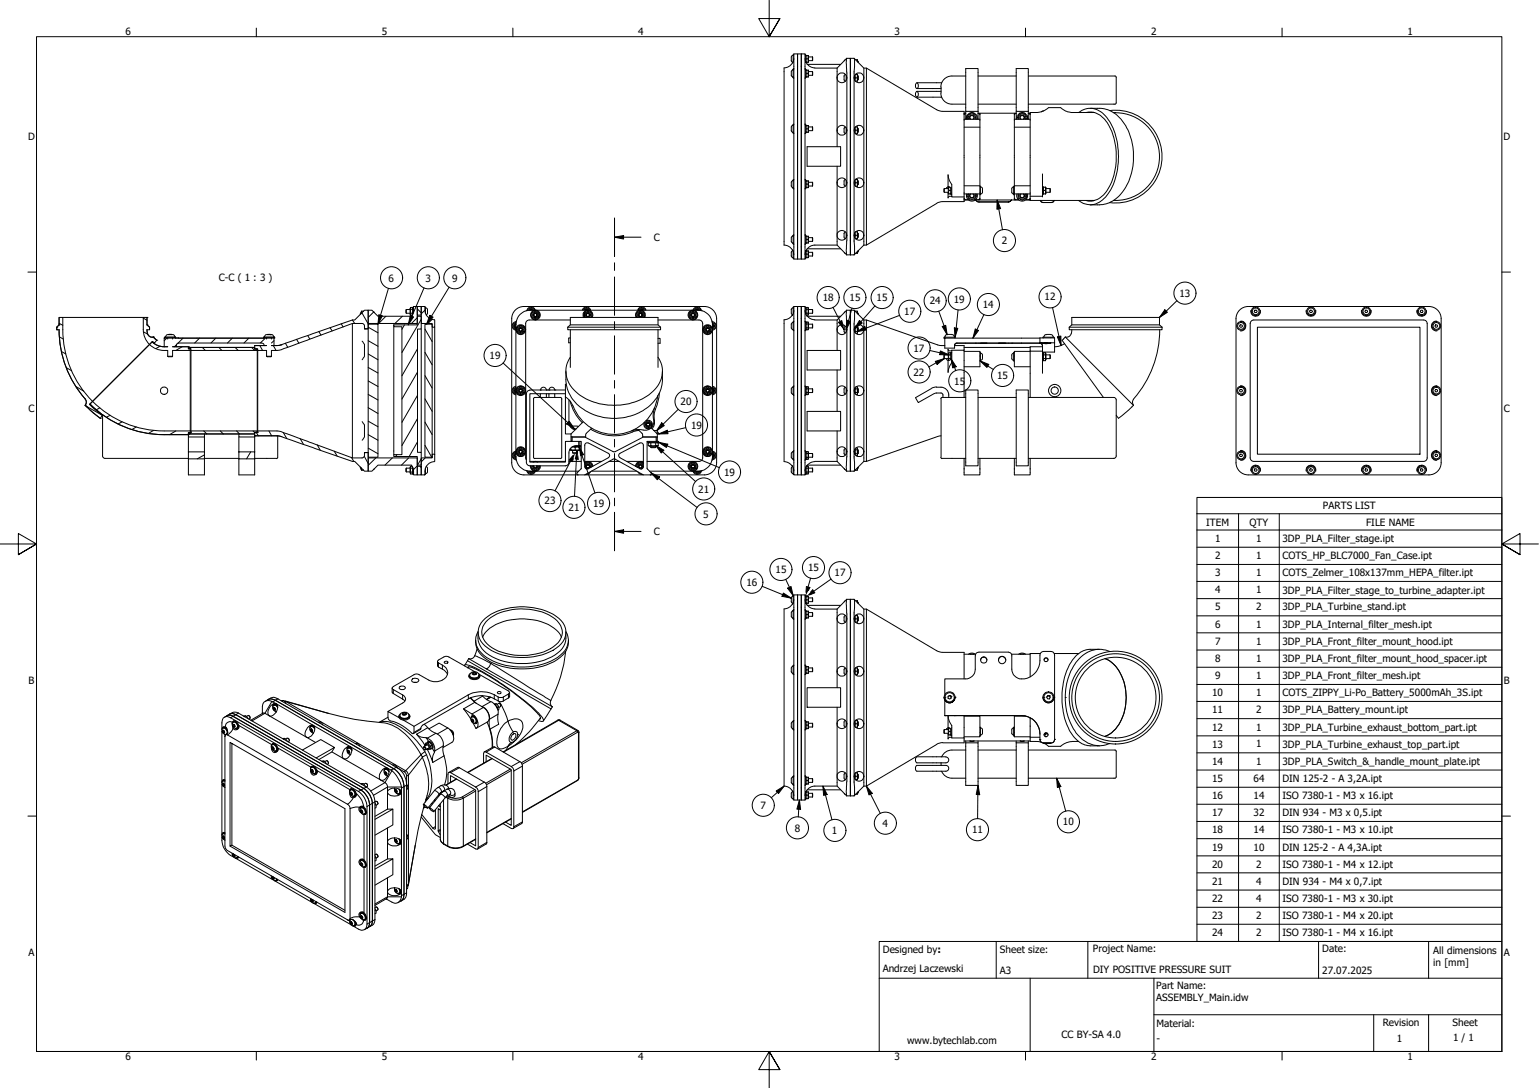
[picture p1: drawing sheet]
<svg xmlns="http://www.w3.org/2000/svg" width="420mm" height="297mm" viewBox="0 0 420 297" stroke-linecap="round" stroke-linejoin="round" font-family="sans-serif">
<defs><g id="words">
<g font-size="2.7">
<text x="34.2" y="9.6">6</text>
<text x="104.3" y="9.6">5</text>
<text x="174.2" y="9.6">4</text>
<text x="244.2" y="9.6">3</text>
<text x="314.3" y="9.6">2</text>
<text x="384.2" y="9.6">1</text>
<text x="7.7" y="38.1">D</text>
<text x="410.5" y="38.1">D</text>
<text x="178.5" y="65.8">C</text>
<text x="273.5" y="66.7">2</text>
<text x="59.8" y="76.6">C-C ( 1 : 3 )</text>
<text x="106.1" y="76.9">6</text>
<text x="116.2" y="76.9">3</text>
<text x="123.4" y="76.9">9</text>
<text x="224.6" y="82.2">18</text>
<text x="231.9" y="82.2">15</text>
<text x="239.3" y="82.2">15</text>
<text x="253.8" y="83.1">24</text>
<text x="260.4" y="82.7">19</text>
<text x="285.2" y="82">12</text>
<text x="322" y="81">13</text>
<text x="246.9" y="86">17</text>
<text x="268.4" y="84.2">14</text>
<text x="249.4" y="96">17</text>
<text x="133.7" y="98.1">19</text>
<text x="249.4" y="102.6">22</text>
<text x="260.5" y="105">15</text>
<text x="272.2" y="103.5">15</text>
<text x="7.7" y="112.4">C</text>
<text x="185.8" y="110.7">20</text>
<text x="410.6" y="112.4">C</text>
<text x="188.7" y="117.1">19</text>
<text x="197.7" y="129.8">19</text>
<text x="148.7" y="137.7">23</text>
<text x="190.6" y="134.5">21</text>
<text x="155.2" y="139.5">21</text>
<text x="161.9" y="138.4">19</text>
<text x="192" y="141.3">5</text>
<text x="329.3" y="143.5">ITEM</text>
<text x="341.1" y="143.5">QTY</text>
<text x="361.2" y="139.1">PARTS LIST</text>
<text x="372.9" y="143.5">FILE NAME</text>
<text x="178.5" y="146.1">C</text>
<text x="331.7" y="147.9">1</text>
<text x="343" y="147.9">1</text>
<text x="350.1" y="148">3DP_PLA_Filter_stage.ipt</text>
<text x="220.6" y="155.9">15</text>
<text x="331.7" y="152.6">2</text>
<text x="343" y="152.6">1</text>
<text x="350.1" y="152.6">COTS_HP_BLC7000_Fan_Case.ipt</text>
<text x="203.8" y="159.9">16</text>
<text x="211.7" y="156.5">15</text>
<text x="227.8" y="157.3">17</text>
<text x="331.7" y="157.3">3</text>
<text x="331.7" y="162">4</text>
<text x="343" y="157.3">1</text>
<text x="343" y="162">1</text>
<text x="350.1" y="157.3">COTS_Zelmer_108x137mm_HEPA_filter.ipt</text>
<text x="331.7" y="166.7">5</text>
<text x="343" y="166.7">2</text>
<text x="350.1" y="162">3DP_PLA_Filter_stage_to_turbine_adapter.ipt</text>
<text x="350.1" y="166.7">3DP_PLA_Turbine_stand.ipt</text>
<text x="331.7" y="171.4">6</text>
<text x="343" y="171.4">1</text>
<text x="350.1" y="171.4">3DP_PLA_Internal_filter_mesh.ipt</text>
<text x="331.7" y="176">7</text>
<text x="343" y="176">1</text>
<text x="350.1" y="176.1">3DP_PLA_Front_filter_mount_hood.ipt</text>
<text x="331.7" y="180.7">8</text>
<text x="331.7" y="185.4">9</text>
<text x="343" y="180.7">1</text>
<text x="343" y="185.4">1</text>
<text x="350.1" y="180.8">3DP_PLA_Front_filter_mount_hood_spacer.ipt</text>
<text x="350.1" y="185.4">3DP_PLA_Front_filter_mesh.ipt</text>
<text x="7.8" y="186.7">B</text>
<text x="331" y="190.1">10</text>
<text x="343" y="190">1</text>
<text x="350.1" y="190.1">COTS_ZIPPY_Li-Po_Battery_5000mAh_3S.ipt</text>
<text x="410.6" y="186.7">B</text>
<text x="331" y="194.7">11</text>
<text x="343" y="194.7">2</text>
<text x="350.1" y="194.7">3DP_PLA_Battery_mount.ipt</text>
<text x="331" y="199.4">12</text>
<text x="343" y="199.4">1</text>
<text x="350.1" y="199.4">3DP_PLA_Turbine_exhaust_bottom_part.ipt</text>
<text x="331" y="204.1">13</text>
<text x="331" y="208.8">14</text>
<text x="343" y="204.1">1</text>
<text x="343" y="208.8">1</text>
<text x="350.1" y="204.1">3DP_PLA_Turbine_exhaust_top_part.ipt</text>
<text x="350.1" y="208.8">3DP_PLA_Switch_&amp;_handle_mount_plate.ipt</text>
<text x="331" y="213.5">15</text>
<text x="342.2" y="213.5">64</text>
<text x="350.1" y="213.5">DIN 125-2 - A 3,2A.ipt</text>
<text x="207.6" y="220.8">7</text>
<text x="331" y="218.2">16</text>
<text x="342.2" y="218.2">14</text>
<text x="350.1" y="218.2">ISO 7380-1 - M3 x 16.ipt</text>
<text x="217" y="227.1">8</text>
<text x="227.1" y="227.7">1</text>
<text x="240.9" y="225.7">4</text>
<text x="265.4" y="227.5">11</text>
<text x="290.2" y="225.3">10</text>
<text x="331" y="222.8">17</text>
<text x="331" y="227.5">18</text>
<text x="342.2" y="222.9">32</text>
<text x="342.2" y="227.5">14</text>
<text x="350.1" y="222.9">DIN 934 - M3 x 0,5.ipt</text>
<text x="350.1" y="227.5">ISO 7380-1 - M3 x 10.ipt</text>
<text x="331" y="232.2">19</text>
<text x="342.2" y="232.2">10</text>
<text x="350.1" y="232.2">DIN 125-2 - A 4,3A.ipt</text>
<text x="331" y="236.9">20</text>
<text x="343" y="236.9">2</text>
<text x="350.1" y="236.9">ISO 7380-1 - M4 x 12.ipt</text>
<text x="331" y="241.5">21</text>
<text x="343" y="241.5">4</text>
<text x="350.1" y="241.5">DIN 934 - M4 x 0,7.ipt</text>
<text x="331" y="246.2">22</text>
<text x="331" y="250.9">23</text>
<text x="343" y="246.2">4</text>
<text x="343" y="250.9">2</text>
<text x="350.1" y="246.2">ISO 7380-1 - M3 x 30.ipt</text>
<text x="350.1" y="250.9">ISO 7380-1 - M4 x 20.ipt</text>
<text x="331" y="255.6">24</text>
<text x="343" y="255.6">2</text>
<text x="350.1" y="255.6">ISO 7380-1 - M4 x 16.ipt</text>
<text x="7.7" y="260.9">A</text>
<text x="241" y="260.1">Designed by:</text>
<text x="273" y="260.1">Sheet size:</text>
<text x="298.4" y="260">Project Name:</text>
<text x="361" y="260">Date:</text>
<text x="391.3" y="260.5">All dimensions</text>
<text x="391.3" y="263.8">in [mm]</text>
<text x="410.6" y="260.9">A</text>
<text x="241" y="265.5">Andrzej Laczewski</text>
<text x="273" y="266">A3</text>
<text x="298.4" y="265.7">DIY POSITIVE PRESSURE SUIT</text>
<text x="361" y="266">27.07.2025</text>
<text x="315.7" y="270.1">Part Name:</text>
<text x="315.7" y="273.4">ASSEMBLY_Main.idw</text>
<text x="315.7" y="280.3">Material:</text>
<text x="377.5" y="280">Revision</text>
<text x="396.6" y="280.1">Sheet</text>
<text x="247.6" y="285.1">www.bytechlab.com</text>
<text x="289.8" y="283.5">CC BY-SA 4.0</text>
<text x="315.7" y="284.6">-</text>
<text x="381.4" y="284.6">1</text>
<text x="396.7" y="284.3">1 / 1</text>
<text x="34.2" y="289.4">6</text>
<text x="104.3" y="289.4">5</text>
<text x="174.2" y="289.4">4</text>
<text x="244.2" y="289.4">3</text>
<text x="314.3" y="289.4">2</text>
<text x="384.2" y="289.4">1</text>
</g>
</g></defs>
<!-- layer: Hatch (ISO) -->
<g fill="none" stroke="#000" stroke-width=".27">
<path d="M16.1 88.3l1 .5M16.3 92l1 .6M16.8 96l1.2 .6M39.1 86.9l1 .5M39.2 90.6l1.1 .6M41.7 92.1l.4 .2M43.7 94.5l-1.2 .7M45.5 92.4l-.7 .6M48.3 94l-.7 .7M49.7 94.7l-1.7 1M50 92.3l-1.5 1.5M54.5 92.3l-1.4 1.3"/>
<path d="M55.2 94.9l.9 .8M58.9 92.3l-1.3 1.3M59.8 94.9l.8 .8M63.4 92.3l-1.3 1.3M64.2 94.9l.8 .8M67.9 92.3l-1.3 1.3M68.7 94.9l.8 .8M70.9 94.3l.8 1.4M72.4 92.4l-1.3 1.2M74.6 94.3l.8 1.4M74.8 93l-.7 .6M77.9 93.7l.6 1.1"/>
<path d="M81 92.6l.6 1.1M84 91.6l.6 1M87.1 90.5l.5 1M90.1 89.5l.6 .8M93.2 88.4l.5 .9M96.2 87.4l.6 .9M98.8 85.4l1.7 3M100.5 96.6l2.7 1.6M100.5 93l2.7 1.5M100.5 89.3l2.7 1.6M102 85.1l-1.5 1.6M105.3 86.3l-1.9 2"/>
<path d="M109.9 86.3l-2.1 2M110.4 88.7l-.7 1.2M113.9 86.7l-1.6 1.6M113.9 84.3l1.1 1.1M114 95.2l-4.3 7.4M115 87.2l-5.3 9.1M116 84.7l-1 .9M116 96.2l2 3.4M116 89.8l2 3.5M118 87.2l-1.2 1.1M18.1 100.4l1.5 .8M20.8 105.6l2.1 1.2"/>
<path d="M23.4 110.8l4.5 2.6M27.2 111.4l-.9 .5M30 113.4l-.9 .5M33.3 115.2l-1 .5M37.2 116.6l-1.2 .7M41.9 117.5l-1.3 .8M48 117.7l-1.7 1M51.6 118.2l.3 .3M55.6 117.7l.9 .8M60.1 117.7l.9 .8M64.6 117.7l.8 .8M69.1 117.7l.4 .4"/>
<path d="M70 118.1l.5 .9M73.4 117.7l.8 1.3M77.3 118.1l1 1.6M82 119.8l.9 1.5M100.5 118.7l2.7 1.5M100.5 115l2.7 1.5M100.5 111.3l2.7 1.6M100.5 107.7l2.7 1.5M100.5 104l2.7 1.5M100.5 100.3l2.7 1.5M114 101.6l-4.3 7.4M114 107.9l-4.3 7.4"/>
<path d="M114 114.3l-4.3 7.4M116 115.2l2 3.5M116 108.9l2 3.4M116 102.5l2 3.5M55.8 124.2l-2 1.1M68.5 123.4l-1.2 1.9M86.6 121.5l.8 1.4M91.2 123.2l.9 1.4M95.9 124.9l.7 1.1M99.4 124.6l1.1 1.9M100.5 122.4l2.7 1.5M102.6 125l-2.1 2"/>
<path d="M107.1 125l-2 2M108.3 124.1l-.3 .5M111.6 125l-2 2M113.9 127.2l-1.1 1.1M114 120.6l-2.3 4M114.7 127.3l.3 .4M115 125.3l-1 1.7M116 129.6l-.1 .1M116 121.6l1.9 3.2M116.1 125l-1.1 1.1"/>
</g>
<!-- layer: Visible (ISO) -->
<g fill="none" stroke="#000" stroke-width=".27">
<path d="M214.1 18.6l-.1 48.3 1.4 .4 .9 .9M216 15.6v1M216.3 17.2l-1 1-1.3 .3M216.5 19.1l-.4 .2-.1 1.2 .3 .4 .2 .1M216.5 15.1l-.2 .1-.3 .4M216.7 18.9h-.2v2.4h.2M216.7 14.9h-.2v2M216.7 16l-.4 1.2 .2-.2-.5-.5M216.7 18.8l-.3 .3M217.7 18.1v-3.4h-1v56h1v-3.3M217.7 14.7h1.1v56h-1.1zM218.8 18.1v-3.4h1v56h-1v-3.3"/>
<path d="M219.8 18.9h.2v2.4h-.2M219.8 14.9h.2v2M219.8 18.8l.3 .4M220 15.3h.7v1.7h-.7v-.2v.3l.2 .1-.4-1.2M220 19.3h.7v1.7h-.7v-.2M220.2 19.2v1.8M220.2 15.2v1.8M220.2 16.1h.4M220.2 17.2l.9 1 1.4 .3M220.3 17.6h9.2M220.6 19.2v1.8M220.6 15.2v1.8"/>
<path d="M220.7 19.5h1.1M220.7 15.5h1.1M220.7 16.6h1.1M221.8 19.5v1.1M221.8 15.5v1.1M222.4 18.6h6.1M228.5 18.6v21.5M230.7 16.3l-.2 .3M231.1 15.9l.1 19.6M231.1 15.9h1.1v4M231.1 15.9l-2.6 2.7M233.2 15.9v53.7"/>
<path d="M233.2 15.9h-1v53.7M233.2 15.9l2.6 2.7v45.6M233.6 16.3h.5v.6M234 16.3l.1 .4M234.1 16.7l.2 .4M234.3 16.7v.2M235.8 18.6h.7M216 35.6l.3 .5h.2M216 34.7v1M216.4 21l.3 .4M216.4 36.1l.3 .4M216.5 34.2l-.2 .1-.3 .4"/>
<path d="M216.7 34h-.2v2.4h.2M216.7 33.9l-.3 .3M219.8 34h.2v2.4h-.2M219.8 33.9l.3 .4M220 34.4h.7v1.7h-.7v-.2M220.1 21l-.3 .4M220.1 36.1l-.3 .4M220.2 34.3v1.8M220.2 35.2h.4M220.2 20.1h.4M220.6 34.3v1.8M220.7 34.7h1.1"/>
<path d="M220.7 35.7h1.1M220.7 20.6h1.1M221.8 34.7v1M230.4 35.1l.1 1.1 .3 .3M230.8 20.3l-.4 .5v.9l.4 .5M230.8 34.7l-.4 .4M231 20.6v1.3M231 34.9v1.3M231.2 35.5v14.4M233.4 20.6v1.3M233.4 34.9v1.3M233.5 20.4v1.7"/>
<path d="M233.5 34.7v1.7M233.6 20.3h.5v.2v1.6h-.5M233.6 34.7h.5v.1v1.7h-.5M233.6 21.3h.4M233.6 35.5h.4M234 20.3v1.8M234 34.7v1.8M234.1 20.8h.2M234.1 21.8h.2M234.1 35.1h.2M234.1 36.1h.2M234.3 20.8v1"/>
<path d="M234.3 35.1v1M250.2 25a.78 .78 0 0 1 .5 .7 .78 .78 0 0 1-.5 .8l-.3-.5v-.6zM250.2 22.7a.78 .78 0 0 1 .5 .7 .78 .78 0 0 1-.5 .7l-.3-.4v-.6zM250.3 24.9h6.6M250.3 26.5h6.8M250.3 22.6h6.8M250.3 24.2h6.6M255.7 29.9l1.7 .5M255.7 30l-19.2-11.4v48.3l19.2-11.4M256.9 25.4a3 3 0 0 0 3 3h3.8M256.9 23.7v1.7M257.4 30.4h5.8v24.6h-5.8"/>
<path d="M263.2 31h.5M263.2 30.9h.5M263.2 34.7h4.3M263.2 32.6h4.3M263.5 31l-.3 .3M263.7 20.8h-3.8a3 3 0 0 0-3 3M263.7 30.4v2.2M264 31.4l-.1 1.2M264.2 32.6v-1.2l1.2-.7 1.1 .7v1.2M264.5 32.6a.98 .98 0 0 1 .8-1.5 .98 .98 0 0 1 .9 1.5M264.9 32.6a.67 .67 0 0 1 0-1 .67 .67 0 0 1 .9 0 .67 .67 0 0 1 0 1M265.1 32.6a.54 .54 0 0 1-.2-.9 .54 .54 0 0 1 .9 0 .54 .54 0 0 1-.2 .9"/>
<path d="M265.3 30.7l-.6 .2-.5 .5M265.4 30.7l.6 .2 .5 .5M266.7 31.4l.1 1.2M267 31h.5v23.5h-1.1M267 30.4h-3.3v-11.7h3.3v13.9M267 20.8h10.4M267 30.9h10.4M267 28.4h10.4M267.2 31l.3 .3M276.9 34.7h4.3M276.9 32.6h4.3M277.2 31l-.3 .3"/>
<path d="M277.4 31h-.5v23.5h1.2M277.4 30.4v2.2M277.7 31.4l-.1 1.2M278 32.6l-.3-.5 .7-1.2h1.4l.6 1.2-.2 .5M278.2 32.6a.98 .98 0 0 1 .9-1.5 .98 .98 0 0 1 .8 1.5M278.4 30.9l-.5 .5M278.4 30.9l.5-.2 .8 .2M278.6 32.6a.67 .67 0 0 1 0-1 .67 .67 0 0 1 .9 0 .67 .67 0 0 1 0 1M278.8 32.6a.54 .54 0 0 1-.2-.9 .54 .54 0 0 1 .9 0 .54 .54 0 0 1-.2 .9M279.8 30.9l.4 .5M280.4 31.4l.1 1.2M280.7 20.8h23.7l.3 .3v7l-.1 .3h-23.9"/>
<path d="M280.7 30.4h-3.3v-11.7h3.3v13.9M280.7 31h.5M280.7 30.9h.5M280.9 31l.3 .3M284.9 30.3l-.6 .2M294.4 30.7a5.4 5.4 0 0 1 8.2 2 19.9 19.9 0 0 1 1 18.4 7.4 7.4 0 0 1-5.8 4.8l-2-.4-1.4-.8M296.5 30.7a5.8 5.8 0 0 1 6.3 3.6 18 18 0 0 1-1.2 18.5 5 5 0 0 1-5.1 1.9M297.6 29.6h2.6a8.8 8.8 0 0 1 7.4 5.3 16.9 16.9 0 0 1-1.9 18.4 8.3 8.3 0 0 1-5.5 2.6h-2.6M298.6 30.7h-.3M298.8 30.7h-6.6a4.3 4.3 0 0 1-2.6-1.3h-3.4l-1 .7-1.1 .5-2.9 .1v24h17.6M302.9 30.2a12.7 12.7 0 0 1 14.3 12.6 12.7 12.7 0 0 1-14.3 12.5M304 30.7h.6"/>
<path d="M304.6 30.8a12 12 0 0 1 11.9 12.3 12 12 0 0 1-12.5 11.6M216.4 51.2l.3 .4M216.5 49.3l-.4 .3-.1 1.2 .3 .4h.2M216.7 49.1h-.2v2.4h.2M216.7 49l-.3 .3M219.8 49.1h.2v2.4h-.2M219.8 49l.3 .4M220 49.5h.7v1.7h-.7v-.2M220.1 51.2l-.3 .4M220.2 49.4v1.8M220.2 50.3h.4M220.3 40.1h9.2v5.3h-9.2z"/>
<path d="M220.6 49.4v1.8M220.7 49.8h1.1M220.7 50.8h1.1M221.8 49.8v1M228.5 49.9v17l2.6 2.7M228.5 49.9a1.33 1.33 0 0 1 1.4-1.3 1.33 1.33 0 0 1 1.3 1.3M228.5 49.9a1.33 1.33 0 0 0 1.4 1.3 1.33 1.33 0 0 0 1.3-1.3M228.5 45.4v4.5M230.4 49.5l.1 1.1 .3 .2M230.8 49l-.4 .4M231 49.3v1.2M231.2 49.9l-.1 19.7"/>
<path d="M233.4 49.3v1.2M233.5 49v1.8M233.6 49l.5 .1v1.7h-.5M233.6 49.9h.4M234 49v1.8M234.1 49.4h.2M234.1 50.4h.2M234.3 49.4v1M257.4 55l-1.7 .5M257.8 51.5v1M257.8 52.5h1.1M257.8 51.5h1.1"/>
<path d="M258.8 51h.2l-.6 .2M258.8 51v-3.3l.3 1.4 .7 1.3v3.4h3.4M258.8 52.5v1.5l.5-.4h.5M258.8 51l.5 .1M259.1 51.1v1.8M259.1 52h.4M259.4 51.1l-.5 .1v1.6l.1 .1h.6l.1-.1M259.7 51.2v2h.1M259.7 51.3l-.2-.1v1.7M263.2 52.9h4.3M263.2 54.5h1.2M263.2 54.6h1.2"/>
<path d="M263.2 50.7h4.3M263.2 54.2l.3 .3M263.9 53a1.49 1.49 0 0 0 1.4 1.9 1.49 1.49 0 0 0 1.5-1.9M264.3 52.9l-.3 .5 .7 1.2h1.3l.7-1.2-.3-.5M264.5 52.9a.98 .98 0 0 0 .8 1.5 .98 .98 0 0 0 .9-1.5M264.9 52.9a.67 .67 0 0 0 0 1 .67 .67 0 0 0 .9 0 .67 .67 0 0 0 0-1M265.1 52.9a.54 .54 0 0 0-.2 .9 .54 .54 0 0 0 .9 0 .54 .54 0 0 0-.2-.9M266.3 54.6l.7 .5h8.5l.7-.5-.9 .6h-8zM266.3 54.6h11.8M267.5 50.8v2.4M267.5 54.2l-.3 .3M267.7 52.9h.1"/>
<path d="M267.7 51h.1M267.7 51l.5 .3v1.2l-.5 .4M276.7 51l-.4 .3-.1 1.2 .3 .4h.2M276.9 50.8h-.2v2.4h.2M276.9 52.9h4.3M276.9 54.2l.3 .3M276.9 50.7h4.3M277.6 53a1.49 1.49 0 0 0 1.5 1.9 1.49 1.49 0 0 0 1.4-1.9M277.9 52.9v1.2l1.2 .6 1.1-.6v-1.2M278.2 52.9a.98 .98 0 0 0 .9 1.5 .98 .98 0 0 0 .8-1.5M278.6 52.9a.67 .67 0 0 0 0 1 .67 .67 0 0 0 .9 0 .67 .67 0 0 0 0-1M278.8 52.9a.54 .54 0 0 0-.2 .9 .54 .54 0 0 0 .9 0 .54 .54 0 0 0-.2-.9"/>
<path d="M280 54.6h1.2M280.1 54.5h1.1M281.2 54.2l-.3 .3M281.2 53.6h3.4M284 54.7l.4 .5 .5 .1M284.6 50.8v2.4M284.6 47.5v6.3M284.7 51.2h.9v1.6l-.2 .1h-.5l-.2-.1M284.9 51.1v1.8M284.9 55.3h2h-2M284.9 52h.5M285.4 51.1v1.8"/>
<path d="M285.6 52.5h1M285.6 51.5h1M286.6 51.5v1M287.8 54.7l-.3 .5-.6 .1 .6-.1 .3-.5M298.3 54.7l.3 .1M216 65.9l.3 .4h.2M216 64.9v1M216.4 66.3l.1 .2M216.5 68.6v2h.2M216.5 64.4l-.2 .1-.3 .4M216.5 66.6l.2 .1M216.7 64.2h-.2v2.4h.2"/>
<path d="M216.7 69.5l-.4-1.3 .2 .2-.4 .3-.1 1.2 .3 .4h.2M216.7 64.1l-.3 .3M219.8 64.2h.2v2.4h-.2M219.8 64.1l.3 .4M220 68.6v2h-.2M220 68.6l.2-.4-.4 1.3M220 66.6l-.2 .1M220 64.6h.7v1.7h-.7v-.1M220 68.6h.7v1.7h-.7v-.1M220.1 66.3l-.1 .2M220.2 68.5v1.8M220.2 64.5v1.8"/>
<path d="M220.2 69.4h.4M220.2 65.4h.4M220.3 67.9h9.2M220.6 68.5v1.8M220.6 64.5v1.8M220.7 68.9h1.1M220.7 69.9h1.1M220.7 64.9h1.1M220.7 65.9h1.1M221.8 68.9v1M221.8 64.9v1M222.4 66.9h6.1"/>
<path d="M222.5 66.9l-1.4 .4-.9 .9M230.5 68.9l.2 .3M230.8 63.3l-.4 .4v1l.4 .5M231 63.6v1.3M231.1 69.6h1.1M232.2 69.6h1M233.4 63.6v1.3M233.5 63.4v1.7M233.6 63.3h.5v.2v1.5l-.5 .1M233.6 64.2h.4M234 63.3v1.8M234.1 68.7l-.1 .4"/>
<path d="M234.1 68.6v.5h-.5M234.1 63.7h.2M234.1 64.8h.2M234.3 63.7v1.1M234.3 68.5v.3M234.3 68.4l-.2 .4M235.8 64.2v2.7M235.8 66.9h.7M235.8 66.9l-2.6 2.7M15.5 89.3h.1M15.5 90h.1M15.5 89.3v.7"/>
<path d="M16.1 88.7v-2h1a28.6 28.6 0 0 0 9.2 23.9 27.7 27.7 0 0 0 18.5 7.1M16.1 88.7l-.6 .6v.7h.6a28.7 28.7 0 0 0 7.1 18.9M16.1 86.7v2M16.1 88.7h.1M16.1 88.7l-.6 .6M17.1 86.7h22M40.1 86.7h.1M40.1 88.7h.1M40.1 88.7l.7 .6M40.1 86.7v2M40.3 91a1.24 1.24 0 0 0 1.5 1M40.3 91a1.3 1.3 0 0 0 1.6 1"/>
<path d="M40.8 94l1.6 1.1 1.1 .4 1.3 .2M40.8 89.3l-.7-.6v-2h-1l.2 4.6 .7 1.7 .8 1M40.8 89.3v.7h-.7l.1 1M40.8 89.3v.7M41.8 92l1 .9-.6 .7-.5-.4-.9 .8M41.8 92h.1M41.8 92l.6 .5M42.2 93.6l-.1 .2M42.3 92.5l.5 .4M42.8 92.9h.1M44.8 94.7l-1.8-.4-1.5-1-17.1 17.1 3.5 3M44.8 95.7h1v1.6"/>
<path d="M45 92.3h2.9M45 92.3l-.2 2.4h1M45 92.3h-.2M45 92.1v.2M45.2 92.1h-.2h2.9h-.1M45.2 92.1h2.6M45.2 92.1a1.27 1.27 0 0 1 1.9-.7h.3l.4 .7M45.8 97.3h1.3M45.8 92.3v.3M46.2 91.3l.7 .1h-.9h.2M46.7 91.3v.1M47.1 92.3v.3"/>
<path d="M47.9 92.3h5.9M47.9 92.1v.2M47.9 92.3h24M48.1 94.7h3.3M51.4 94.9h18.1v.4h.7v.4h-18.1v-.5h-.7zM51.4 95.2h.5M51.4 94.7h.1M51.4 94.9h18.1M51.9 95.7v22M52.1 95.7v22M69.5 95.3h.7M69.5 94.3h3.3h-3.3v.9h.9v.5h2.4v1.6"/>
<path d="M69.5 94.3h.1M70.2 95.7v22M70.4 95.7v22M71.9 92.3h.1M71.9 92.1v.2M72.1 94.3a.66 .66 0 0 0-.7-.7h-22.6l-.5 .2-.2 .9h-1h4.3v.5h.5v.5h-4.8v1.6M72.2 92.1h-.3h3.1h-.3M72.2 92.1h2.5M72.2 92.1a1.27 1.27 0 0 1 1.8-.7h.4l.3 .7M72.8 97.3h1.3M72.8 92.3v.3M73 91.4h.9z"/>
<path d="M73.5 91.3v.1M73.9 91.4h.1M74.1 92.3v.3M75 92.1v.2h-3.1M76.7 94.2h.1M76.8 94.2l-1.1 .1M96.2 88.3l-18.7 6.9a5.6 5.6 0 0 1-3.4 .5v1.6M96.2 88.3v36.7M96.2 88.3h2.7M98.5 85.5v.2M98.6 85.5l-.2 .3M98.7 84.9v.6"/>
<path d="M98.7 84.9h.5M98.7 84.9l-.1 .7M98.8 88.3l.7 .4v1.1h1v-5.1h-1l-2.7 2.7h-.6l-18.1 6.2a7.1 7.1 0 0 1-4 .7h.7v-2M98.9 93.1l.6 .9v3.3l-.6 .9M99.5 89.8h.1M99.5 89.8h1M100.5 88.5h2.7v36.3h-2.7zM101.9 85.1l.3 .3M107.5 88.7h6.4v-2.4h1.1v3.5h-1v33.7h1v3.5h-1.1v-2.4h-6.4v-.5h2.2v-34.9h-2.2zM107.5 89.2v34.9M110.9 84.5v1M110.9 84.5h1.1"/>
<path d="M110.9 85.5h1.1M112.1 83.9v2.1M112.1 83.9h.5l.2 .4M112.1 85.5h.5M112.1 84.4h.5M112.1 86h.4M112.1 83.9l-.1 .4v1.5l.1 .2M112.6 83.9v1.9M112.9 84.7l-.6 1.6h-9.1l-1.7-1.6h-1v3.6h13.4v-4.6h-1v1M112.9 83.8l-.1 1.8M113.9 83.7h1.1v2.3h-1.1zM115 89.8v33.7"/>
<path d="M116 83.8l.1 1.8M116 84.7v-1h-1v4.6h3v1h.7v-1.9M116 88.5h2v36.3h-2zM116 84.7a2.64 2.64 0 0 0 2.6 2.6M116.1 84.1h.4l.2 .4M116.7 85.5l-.4 .5M116.7 84.5v1M118.7 89.3v34.7M139.7 87v39.3a3.3 3.3 0 0 0 3.3 3.4M140.8 88.6l-.2 .4 .2 .4M140.8 88.5l-.3 .5 .3 .4M140.9 88.3a.73 .73 0 0 0-.6 .7 .73 .73 0 0 0 .5 .7"/>
<path d="M140.9 88l-.8 .4v1.1l.7 .5M140.9 87.7h.1M140.9 87.8a1.17 1.17 0 0 0-1.1 1.1 1.17 1.17 0 0 0 1 1.2M141.2 89.5l1-.6 .9 .6v1l-.9 .5-1-.5zM143 83.7h49.3a3.3 3.3 0 0 1 3.3 3.3M143 83.7a3.3 3.3 0 0 0-3.3 3.3M143.7 84.8h.1M144.5 87.4a.98 .98 0 0 0-1 .9v36.7M144.5 87.4h11.2M145.2 85.5l1-.6 .9 .6v1l-.9 .5-1-.5zM145.2 84.6h-.4M145.4 84.7l-.4-.2-.4 .2"/>
<path d="M145.7 84.7l-.7-.4-.7 .4M145.9 84.7v-.3l-.9-.5-.9 .5v.4M146.1 84.6a1.17 1.17 0 0 0-1.2-.8 1.17 1.17 0 0 0-1.1 1M155 89.3l.7-.6h23.9l.7 .6M155 89.3v.7h25.3v-.7M155 89.3h25.3M155.7 97.5a7.3 7.3 0 0 0 2.4 10.2 16.9 16.9 0 0 0 19.6-.4 7.1 7.1 0 0 0 1.9-9.8M155.7 92.3h-.4v1.3h.4M155.7 88.7v-2h23.9v2M155.7 90v10.3M159 84.6a1.17 1.17 0 0 1 1.1-.8 1.17 1.17 0 0 1 1.1 .8M159.2 84.7v-.3l.9-.5 .9 .5v.3"/>
<path d="M159.3 86.7a1.33 1.33 0 0 1 1.2-2 1.33 1.33 0 0 1 1.2 2M159.5 86.7a1.17 1.17 0 0 1 1-1.9 1.17 1.17 0 0 1 1 1.9M159.8 84.7l.3-.2 .4 .2M159.8 86.7l-.2-.2v-1l.9-.6 .9 .6v1l-.2 .2M159.9 84.6h.4M160.2 86.6a.73 .73 0 0 1-.3-1.1 .73 .73 0 0 1 1.2 0 .73 .73 0 0 1-.3 1.1M160.8 84.7l-.7-.4-.6 .4M173.7 86.7a1.33 1.33 0 0 1 1.1-2 1.33 1.33 0 0 1 1.2 2M173.9 86.7a1.17 1.17 0 0 1 .9-1.9 1.17 1.17 0 0 1 1 1.9M174.1 84.6a1.17 1.17 0 0 1 1.1-.8 1.17 1.17 0 0 1 1.2 .8M174.2 86.7l-.3-.2v-1l.9-.6 1 .6v1l-.3 .2M174.3 84.7v-.3l.9-.5 .9 .5v.3"/>
<path d="M174.5 86.6a.73 .73 0 0 1-.2-1.1 .73 .73 0 0 1 1.1 0 .73 .73 0 0 1-.2 1.1M174.9 84.7l.3-.2 .4 .2M175 84.6h.5M175.9 84.7l-.7-.4-.6 .4M179.6 87.4h11.2a.98 .98 0 0 1 1 .9v36.7M179.6 92.4h.6v1.3h-.6M179.6 90v10.3M188.3 85.5l.9-.6 .9 .6v1l-.9 .5-.9-.5zM189.2 84.6a1.17 1.17 0 0 1 1.2-.8 1.17 1.17 0 0 1 1.1 1M189.4 84.7v-.3l.9-.5 1 .5v.4M189.7 84.7l.7-.4 .6 .4M190 84.7l.3-.2 .4 .2"/>
<path d="M190.1 84.6h.5M191.6 84.8h.1M192.3 89.5l.9-.6 .9 .6v1l-.9 .5-.9-.5zM194.4 87.7h.1M194.4 87.8a1.17 1.17 0 0 1 1.1 1.1 1.17 1.17 0 0 1-1 1.2M194.4 88l.9 .4v1.1l-.8 .5M194.5 88.3a.73 .73 0 0 1 .6 .7 .73 .73 0 0 1-.6 .7M194.5 88.5l.3 .5-.3 .4M194.5 90a4.4 4.4 0 0 0-5.3-5.3h-44.4a3.9 3.9 0 0 0-4 4v34.6M194.5 90v35M194.5 88.6l.3 .4-.3 .4M195.6 87v39.3a3.3 3.3 0 0 1-3.3 3.4h-14.8"/>
<path d="M214.1 87.4v38.6M216 85.5l.4 .5M216 84.5v1M216.2 86.2l-1.2 .9-1 .2M216.5 88.1h.1M216.5 90h.1M216.5 90v.1M216.5 88.1l-.4 .2-.1 1.2 .5 .5M216.5 84.1h-.2l-.3 .4M216.5 87.9v.2M216.6 90.2l.1 .1M216.7 83.8h-.2v1.8"/>
<path d="M216.7 87.8h-.2v2.4h.2M216.7 84.8l-.5 1.4 .2-.2M216.7 87.7l-.1 .1M217.7 87v-3.3h-1v46h1v-3.3M217.7 87v-3.3h1.1v46h-1.1v-3.3M217.7 87v39.4M218.8 87v-3.3h1v46h-1v-3.3M219.8 83.8h.2v1.8M219.8 87.8h.2v2.4h-.2M219.8 84.8l.3 1.2 .2 .2-.1-.2h.4M219.8 87.7l.1 .1M219.9 90.2l-.1 .1"/>
<path d="M220 89.8l.2 .2M220 87.9v.2M220 89.9v.2M220.2 83.9l-.2 2M220.2 87.9v2.1M220.2 85.5h.4M220.2 89.5h.4M220.2 84.4h.4M220.2 87.9l-.2 .4M220.2 87.9h.4M220.2 88.4h.4M220.2 90h.4"/>
<path d="M220.3 86.2l.8 .7 1.4 .4M220.3 95.7h9.2v5.3h-9.2zM220.3 86.3h9.2M220.6 83.9v2.1M220.6 83.9h-.4l-.2 .4M220.6 87.9v2.1M220.7 84.5h1.1M220.7 85.5h1.1M220.7 88.5h1.1M220.7 89.5h1.1M221.8 84.5v1M221.8 88.5v1"/>
<path d="M222.4 87.4h6.1M230.4 90.4l.4 .5M230.7 85.1l-.2 .3M230.8 89.1l-.3 .3-.1 1.1M231 89.3v1.4M231.1 84.7l-2.6 2.7v8.3M231.1 84.7v43.9M231.1 84.7h1.1v4M233.2 84.7v38.6M233.2 84.7h-1v43.9M233.2 84.7l2.6 2.7M233.4 89.3v1.4"/>
<path d="M233.4 89.2v1.6M233.6 84.9h.4M233.6 89.5h.4M233.6 90.5h.4M233.7 88.9h.3l.1 .4-.1 1.7M233.7 91h.3M234 84.9v.6M234 88.9v2.1M234 84.9l.1 .7M234.1 85.5l.2 .3M234.1 89.5h.2M234.1 90.5h.2"/>
<path d="M234.3 89.5v1M234.3 85.5v.2M235.8 87.4v35.9M235.8 87.4h.7M257 94.3h.9M257.1 94.3l-1.1-.1-19.5-6.8v38.6l20.4-7M257.7 92.3v-.2h3v.2M257.7 92.3h.2zM257.8 96.9v1M257.8 97.9h1.1M257.8 96.9h1.1M258 92.1a1.02 1.02 0 0 1 1.5-.8 .89 .89 0 0 1 1 .8"/>
<path d="M258.4 98.2l.6 .2M259 98.4h-.2v3.2l.5-1.7 .5-.9v-3.4h3.4v12.9M259.1 96.3l-.1 2.1M259.1 96.3l-.2 .3 .1 1.8M259.1 97.9h.4M259.1 96.9h.4M259.1 96.3h.4M259.5 96.3l.1 1.9M259.5 96.3l.2 .3M259.7 98.1l-.7 .3M259.8 96.3h-.1v1.9M259.8 95.7h-.8l-.2-.3v1.5"/>
<path d="M263.2 95.9h4.3v.4M263.2 94.9h18M266.3 93.7h.1M267.5 98.5l.2-2.2-.2 3.8h-4.3M267.7 98.3h.1M267.7 96.4h.1M267.7 93.7h1.7zM267.7 96.4l.5 .3v1.1v.3l-.5 .2M272.6 93.7h2zM276.2 93.7h.1M276.7 96.4l-.4 .3-.1 1.2 .3 .4h.2M276.9 96.3h-.2v2.2h.2"/>
<path d="M281.2 95.9v12.6M281.2 95.9h3.4v6M281.2 95.9h-4.3v4.2h4.3M283.9 93.6l.5 .2 .2 .5v1.6M283.9 93.7l.5 .2 .2 .4M283.9 93.6h.1M283.9 93.7h.1M283.9 93.7h-22.9l-.3 .4-.1 .2h2.6v1.3M283.9 92.3h-26v2.7h2.7v-1l.6-.4h22.7M283.9 93.6h4M283.9 93.6v-1.3h4v3.8h-3.3M284.2 93.6h2.7l-1.1 .2z"/>
<path d="M284.6 96.3v2.2M284.6 94.7h-3.4v1.2M284.7 92.3v-.2h3v.2M284.7 98.2l.2 .3M284.9 96.3v2.2M284.9 97.9h.5M284.9 96.9h.5M284.9 96.3h.5M284.9 96.3l-.2 .3M284.9 98.5h.5M285 92.1a1.27 1.27 0 0 1 1.8-.7h.3l.4 .7M285.1 93.6h1z"/>
<path d="M285.4 96.3v2.2M285.4 96.3l.2 .3v1.6l-.2 .3M285.6 97.9h1M285.6 96.9h1M286.6 96.9v1M289.9 92.9l11.3 15.6M290 92.9l.8-.9 18.6 18.7-4 3.5M290.6 93.8l-1.2 .6-1.5 .3M291.9 89.3l.7-.6h23.9l.7 .6M291.9 89.3v.7h25.3v-.7M291.9 89.3h25.3M292.6 90a1.61 1.61 0 0 1-1.7 2"/>
<path d="M292.6 88.7v-2h23.9v2M316.6 90a29.4 29.4 0 0 1-7.3 19.3 1.3 1.3 0 0 0 .2 1.4M337.4 87a3.3 3.3 0 0 1 3.4-3.3h49.3a3.3 3.3 0 0 1 3.3 3.3M337.4 87v39.3a3.3 3.3 0 0 0 3.4 3.4h49.3a3.3 3.3 0 0 0 3.3-3.4v-39.3M338.6 88.7h.4l.2 .3-.2 .3h-.4l-.2-.3zM338.7 87.7a1.34 1.34 0 0 1 1.4 1.3 1.34 1.34 0 0 1-1.5 1.3M342.3 87.4a.98 .98 0 0 0-1 .9v36.7M342.3 87.4h46.4a.98 .98 0 0 1 .9 .9v36.7M342.6 84.7h.4l.2 .3-.2 .3h-.4l-.2-.3zM343.3 89.3h44.4v34.7h-44.4zM344.1 84.7a1.34 1.34 0 0 1-1.3 1.7 1.34 1.34 0 0 1-1.3-1.6M356.6 84.7a1.34 1.34 0 0 0 1.3 1.6 1.34 1.34 0 0 0 1.3-1.6"/>
<path d="M357.7 84.7h.4l.2 .3-.2 .3h-.4l-.2-.3zM371.7 84.7a1.34 1.34 0 0 0 1.3 1.6 1.34 1.34 0 0 0 1.3-1.6M372.8 84.7h.4l.2 .3-.2 .3h-.4l-.2-.3zM386.8 84.7a1.34 1.34 0 0 0 1.3 1.7 1.34 1.34 0 0 0 1.3-1.6M387.9 84.7h.4l.2 .3-.2 .3h-.4l-.2-.3zM391.9 88.7h.4l.2 .3-.2 .3h-.4l-.2-.3zM392.2 87.7a1.34 1.34 0 0 0-1.4 1.3 1.34 1.34 0 0 0 1.5 1.3M23.2 109a1.3 1.3 0 0 1 0 1.7M23.2 108.9a1.4 1.4 0 0 1 0 1.8M23.2 110.7h.1M23.2 110.7l.5 .4M23.7 111.1l3.7 3.1"/>
<path d="M24.5 110.3a28.7 28.7 0 0 0 20.3 8.4M27.4 114.2h.1M27.9 113.4l-.5 .8M28 113.4v11.1l.4 .6h23M28.1 113.3l-.2 .1M44.8 117.7h7.1M51.4 118.2h.7v-.5h18.1v.3h-.7v.5h-18.1zM51.4 118.7h.1M51.4 119.3v4.1M51.4 118.5h18.1M51.4 118.1h.5M51.9 117.7v.4h-.5v.6h-6.6h6.6"/>
<path d="M51.9 118.1h.1M55.8 118.5v.8h-4.4v-.6M55.8 119.3v4.1M65.2 118.5v.8h4.3v-.3M65.2 119.3v4.1M69.5 119h.1M69.5 118h.7M69.5 119h6.1M69.5 119.3v4.1M70.2 118h.1M75.6 119h-6.1v-.9h.9v-.4h5.2l1.2 .1 19.4 7.2M75.6 119l1.1 .2 19.5 6.8h.6l2.7 2.6h1v-5h-1v.7"/>
<path d="M75.7 119l1.1 .2M75.8 119v5.9l-.2 .3-6.1-.1M76.7 119.2h.1M98.9 115.1l.6 1v3.2l-.6 .9M140.8 106.3l-.2 .3 .2 .4M140.8 105.5a1.17 1.17 0 0 0-1 1.1 1.17 1.17 0 0 0 1 1.2M140.8 105.9a.73 .73 0 0 0-.5 .7 .73 .73 0 0 0 .5 .7M140.8 105.7l-.7 .5v1l.7 .4M140.8 106.2l-.3 .4 .3 .5M141.2 106.2l1-.6 .9 .6v1l-.9 .5-1-.5zM144.7 106.5h9.7M144.7 106.5a.98 .98 0 0 0-1 1v18.7"/>
<path d="M145.7 108.9l.3-.4h7l.4 .4M145.7 108.8v16.1l.3 .3 7.3-.2 .1-16.2M147.5 106.5h.1M147.5 107.5v1M147.6 106.5a.79 .79 0 0 1 .8-.8 .79 .79 0 0 1 .8 .8M149.2 106.5h.1M149.2 107.5v1M149.9 106.5a.79 .79 0 0 1 .8-.8 .79 .79 0 0 1 .7 .8M149.9 106.5h.1M149.9 107.5v1M151.4 106.5h.1M151.4 107.5v1"/>
<path d="M154.4 107.5h-9.7v18.7h9.7v-5.7h1.5M154.4 105v13.5h1.5M154.5 101.3v2.3a10.5 10.5 0 0 0 7 9.4 14.9 14.9 0 0 0 17.4-4 8.8 8.8 0 0 0 1.9-5.4v-2.3M154.6 104.8l-.3 .2M155.3 109.1v6.2M155.3 115.3a2 2 0 0 0 1.8 2M155.7 109.5a12.4 12.4 0 0 0 3.3 5.9M155.9 118.5v.8h4v-.5M155.9 119.3v1.2h.3v-1.2h3.4l7.8 4M156.3 117.1h1.1M156.4 116.4l-.5 .3M156.4 116.3h1.2"/>
<path d="M157.6 116.4l.4 .1M159.2 115.2l-3.3 3.3M160.1 118.3l-.2 .5M161.2 117.2a12.4 12.4 0 0 0 11.5 .7M161.5 117l-1.4 1.3M173.4 117.4h.9l1 .9 .2 .5M174.4 117.5l-1.8 .5M175.5 118.8v.5h4M176 115.4l.9-.5 1 .5v1l-1 .6-.9-.6zM176.4 114.9a1.17 1.17 0 0 1 1.7 .8 1.17 1.17 0 0 1-1.3 1.4 1.17 1.17 0 0 1-.9-1.7M177.8 116.8l1.7 1.7M178.4 114.6a2.42 2.42 0 0 1-.8 2.4 2.42 2.42 0 0 1-2.5 .3l-1.6 .1-1.1 .3"/>
<path d="M178.4 117.5l.8 .1 .4 .6M178.6 114.9l.1 .9-.7 1.3M178.7 111.5l-.4 1.5 .2 1.6M179.2 118.2h.6v.3h-.3M179.5 119.3v1.2h-.4v-1.2h-3.5l-7.6 4M179.5 118.5v.8M179.6 108a12 12 0 0 1-10.8 10.6 12 12 0 0 1-12.6-8.2l-1-1.4-.9-.7M180 107.3a17.4 17.4 0 0 1-1.3 5.4v2.1M192.3 106.2l.9-.6 .9 .6v1l-.9 .5-.9-.5zM194.5 105.7l.8 .5v1l-.8 .4M194.5 106.2l.3 .4-.3 .5M194.5 105.9a.73 .73 0 0 1 .6 .7 .73 .73 0 0 1-.6 .7"/>
<path d="M194.5 105.5a1.17 1.17 0 0 1 1 1.1 1.17 1.17 0 0 1-1 1.2M194.5 106.3l.3 .3-.3 .4M216 107.1l.5 .5M216.5 105.7h.1M216.5 107.6h.1M216.5 107.6v.1M216.5 105.7l-.4 .2-.1 1.2M216.5 105.6v.1M216.6 107.8l.1 .2M216.7 105.5h-.2v2.3h.2M216.7 105.3l-.1 .2M219.8 105.5h.2v2.3h-.2"/>
<path d="M219.8 105.3l.1 .2M219.9 107.8l-.1 .2M220 107.4l.2 .3M220 105.6v.2M220 107.6v.1M220.2 105.6v2.1M220.2 106.2h.4M220.2 107.2h.4M220.2 105.6l-.2 .3M220.2 105.6h.4M220.2 107.7h.4M220.3 112.3h9.2v5.4h-9.2z"/>
<path d="M220.6 105.6v2.1M220.7 106.2h1.1M220.7 107.2h1.1M221.8 106.2v1M228.5 101v11.3M228.5 117.7v8.3M230.4 107.1l.4 .5M230.8 105.7l-.3 .3-.1 1.1M231 106v1.3M233.4 106v1.3M233.4 105.8v1.7M233.6 106.2h.4"/>
<path d="M233.6 107.2h.4M233.7 105.6h.3l.1 .3-.1 1.8M233.7 107.7h.3M234 105.6v2.1M234.1 106.2h.2M234.1 107.2h.2M234.3 106.2v1M254.3 106.1l-4.4 2.5 .8 1.3 4.4-2.5M255.1 107.5l2.1-.1 .2 .4v.7M255.7 105.7a2.49 2.49 0 0 1 3.3 2.1v.7M255.7 105.6l-1.4 .4M256.9 108.8v16"/>
<path d="M257.2 108.5l-.3 .4M257.2 108.5h6.5M263.7 106.5h3.3v20.7h-3.3zM267 108.5h10.4M277.4 106.5h3.3v20.7h-3.3zM280.7 108.5h23.4M304.1 108.5l.4 .2 .2 .5M304.7 109.1v15.4l-.2 .4-.4 .2M304.7 113.4l.7 .8M338.6 106.3h.4l.2 .4-.2 .3h-.4l-.2-.3zM338.6 105.3a1.34 1.34 0 0 1 1.5 1.4 1.34 1.34 0 0 1-1.5 1.3M391.9 106.3h.4l.2 .4-.2 .3h-.4l-.2-.3z"/>
<path d="M392.3 105.3a1.35 1.35 0 0 0-1.5 1.4 1.35 1.35 0 0 0 1.5 1.3M51.4 123.4h4.4v1.9h-4.4zM51.4 125.3v4.4h4.4v-4.4M55.8 125.1h9.4M65.2 123.4h4.3v1.9h-4.3zM65.2 125.3v4.4h4.3v-4.4M96.2 125h2.7M98.4 127.5l.2 .3M98.5 127.6v.2M98.6 127.7l.1 .7M98.7 127.9v.5M98.7 128.4h.5"/>
<path d="M99.5 124.4l-.2 .4-.5 .2M99.5 123.6h.1M99.5 123.6h1M100.5 125h13.4v4.7h-1l-.1-1.7-.5-1h-9.1l-1.7 1.6h-1zM102.2 128l-.3 .2M110.9 127.8v1M110.9 127.8h1.1M110.9 128.8h1.1M112.1 127.3v2.1M112.1 127.8h.5M112.1 128.9h.5M112.1 127.3h.4"/>
<path d="M112.1 129.4h.5M112.1 127.3l-.1 .3v1.5l.1 .3M112.6 127.5v1.9M112.8 127.7l.1 1.8M112.8 129.1l-.2 .3M113.9 127.3h1.1v2.4h-1.1zM116.1 127.7l-.1 1.8M116.3 127.4l.4 .4M116.7 128.8l-.2 .4-.4 .1M116.7 127.9v.9M118.7 126v-2h-.7v1h-3v4.7h1a2.84 2.84 0 0 1 2.6-3.7M140.8 124l-.2 .4 .2 .3"/>
<path d="M140.8 123.2a1.17 1.17 0 0 0-1 1.2 1.17 1.17 0 0 0 1.1 1.1M140.8 123.6a.73 .73 0 0 0-.5 .8 .73 .73 0 0 0 .6 .7M140.8 123.4l-.7 .4v1.1l.8 .4M140.8 125a4.3 4.3 0 0 0 5.4 3.6h11.8M140.8 123.3v1.7M140.8 123.9l-.3 .5 .3 .4M140.9 125.7h.1M141.2 122.8l1-.5 .9 .5v1.1l-.9 .5-1-.5zM143 129.7h14.8M143.5 125l.2 .5M143.7 128.5v.1M143.7 126.2a.98 .98 0 0 0 1 1"/>
<path d="M143.8 128.6a1.17 1.17 0 0 0 1.1 .9 1.17 1.17 0 0 0 1.2-.8M144.1 128.6v.3l.9 .5 .9-.5v-.3M144.3 128.6l.7 .5 .7-.4M144.6 128.7l.4 .1 .4-.1M144.7 126h9.7M144.7 127.2h9.7M144.8 128.7h.4M144.8 127.2a1.34 1.34 0 0 0 1.4 1.4 1.34 1.34 0 0 0 1.3-1.4M145 127.2a1.17 1.17 0 0 0 1.1 1.3 1.17 1.17 0 0 0 1.2-1.3M145.2 127.2v.7l1 .5 .9-.5v-.7M145.4 127.2a.73 .73 0 0 0 .7 .9 .73 .73 0 0 0 .8-.9M145.5 126.2l.7-.2 .6 .2"/>
<path d="M145.7 127.2a.48 .48 0 0 0 .4 .6 .48 .48 0 0 0 .5-.6M145.8 127.2a.41 .41 0 0 0 .3 .5 .41 .41 0 0 0 .4-.5M155.3 126.2a.98 .98 0 0 1-1 1M155.3 126h3.4M155.6 122.6l.2 .3M155.8 122.8h2.4M155.8 122.9h2.4M155.8 122.4v.5M156.1 122.1l.9 .1M156.2 120.5h2.5v7.4M156.3 123.6h1.4M156.3 123v.6"/>
<path d="M157 122.2h1.2M157 122.2v.6M157.6 129.1a.35 .35 0 0 0-.1 .3 .35 .35 0 0 0 .3 .3M157.7 123v.6M158 121.7a2.15 2.15 0 0 0-2.7 2v2.5M158 121.9l.2 .1M158 120.5v1.2M158.2 122l.2 .2v.6l-.2 .1M158.2 122v.9M158.2 122.1l.2 .1M158.3 121.7h.2v.2h-2.2M158.3 120.5v1.2h-.3"/>
<path d="M158.6 128.1l-1.1 1M158.7 127.8l-.1 .3M159.6 127.4l.4 .6h.6M159.6 126.7l.9-.4 .9 .5v.8M159.6 126.3a1.37 1.37 0 0 1 1.5-.2 1.37 1.37 0 0 1 .8 1.2M159.6 126h4.6M159.6 129.7h16M159.7 126.5a1.17 1.17 0 0 1 1.3-.2 1.17 1.17 0 0 1 .7 1.1M160.6 121h-.6l-.4 .6v5.8M160.7 121l5.4 2.8 .3 .5-.3 .6M161.1 127.7a.73 .73 0 0 0-.3-1 .73 .73 0 0 0-1 .4 .73 .73 0 0 0 .5 .9M161.2 128.9a1.17 1.17 0 0 1-1.2 .6"/>
<path d="M161.5 128.6h12.4M166.1 125l-5.4 2.9M166.2 126h2.9M167.4 123.3h.6M168 125.4h-.7l-7.7 4.3h-1.8M168 125.4l7.6 4.3h1.9M169.2 125l5.4 3h.7l.3-.6M169.3 124.9l-.4-.6 .4-.5 5.4-2.8 .4-.1 .4 .2 .1 .5v5.8M171.1 126h4.5M174.2 128.9a1.17 1.17 0 0 0 1.2 .6M174.2 127.7a.73 .73 0 0 1 .3-1 .73 .73 0 0 1 1 .4 .73 .73 0 0 1-.4 .9M175.6 126.7l-.8-.4-.9 .5v.8"/>
<path d="M175.6 126.3a1.33 1.33 0 0 0-1.4-.2 1.33 1.33 0 0 0-.7 1.2M175.7 126.5a1.17 1.17 0 0 0-1.3-.2 1.17 1.17 0 0 0-.7 1.1M176.7 127.8l.1 .3M176.8 128.1l1 1a.35 .35 0 0 1 0 .3 .35 .35 0 0 1-.3 .3M176.8 120.5v.3h3v-.3h-.3M177 121.6h2.7M177 121h2.7M177 121.6l.4 .2h1.9l.4-.2M177 121v.6M177.4 120.8l-.4 .2M177.7 122.1h1.3M177.7 121v.6"/>
<path d="M177.7 121.8v.3M179 121v.6M179 121.8v.3M179.1 120.5h-2.4v7.4M179.3 120.8l.4 .2M179.7 121v.6M188.3 126.8l.9-.5 .9 .5v1.1l-.9 .5-.9-.5zM190.6 128.7h-.5M190.7 128.7l-.4 .1-.3-.1M191 128.6l-.6 .5-.7-.4M191.3 128.6v.3l-1 .5-.9-.5v-.3M191.5 128.6a1.17 1.17 0 0 1-1.1 .9 1.17 1.17 0 0 1-1.2-.8"/>
<path d="M191.6 128.5v.1M191.8 125a.98 .98 0 0 1-1 1h-14.1M192.3 122.8l.9-.5 .9 .5v1.1l-.9 .5-.9-.5zM194.4 125.7h.1M194.5 123.4l.8 .4v1.1l-.9 .4M194.5 125a4.3 4.3 0 0 1-5.3 3.6h-11.8M194.5 123.9l.3 .5-.3 .4M194.5 123.6a.73 .73 0 0 1 .6 .8 .73 .73 0 0 1-.6 .7M194.5 123.2a1.17 1.17 0 0 1 1 1.2 1.17 1.17 0 0 1-1.1 1.1M194.5 124l.3 .4-.3 .3M214 126l1.4 .4 .8 .7M216 128.8l.3 .4 .2 .1"/>
<path d="M216 124.8l.5 .5M216 127.8l.4-.4-.2-.3 .5 1.5M216 123.9v.9M216 127.9v.9M216.5 123.4h.1M216.5 125.3h.1M216.5 125.3v.1M216.5 123.4l-.5 .4M216.5 127.7v1.8h.2M216.5 123.2v.2M216.6 125.5l.1 .2M216.7 123.2h-.2v2.3h.2"/>
<path d="M216.7 123l-.1 .2M219.8 123.2h.2v2.3h-.2M219.8 123l.1 .2M219.9 125.5l-.1 .2M220 127.7v1.8h-.2M220 129.1l.2 .3M220 125.1l.2 .3M220 123.2v.2M220 127.4l.2 2M220 125.2v.2M220.2 123.3v2.1M220.2 127.8h.4"/>
<path d="M220.2 128.9h.4M220.2 123.8h.4M220.2 129.4h.4M220.2 123.3l-.2 .3M220.2 123.3h.4M220.2 124.9h.4M220.2 125.4h.4M220.3 127h9.2M220.6 127.3v2.1M220.6 123.3v2.1M220.6 127.3h-.4v-.1l-.4 1.4M220.7 127.8h1.1"/>
<path d="M220.7 128.8h1.1M220.7 123.8h1.1M220.7 124.8h1.1M221.8 127.8v1M221.8 123.8v1M222.4 126h6.1M222.5 126l-1 .2-1.2 .9M228.5 126l2.6 2.6M230.4 122.9l.1 1.1 .3 .2M230.5 128l.2 .2M230.8 122.4l-.4 .5M231 122.7v1.3"/>
<path d="M231.1 128.6h1.1M232.2 128.6h1M233.2 123.3v5.3M233.2 123.3a1.33 1.33 0 0 0 1.3 1.3 1.33 1.33 0 0 0 1.3-1.3M233.2 123.3a1.33 1.33 0 0 1 1.3-1.3 1.33 1.33 0 0 1 1.3 1.3M233.4 122.7v1.3M233.4 122.5v1.6M233.6 128.4h.4M233.6 122.8h.4M233.6 123.9h.4M233.7 122.3h.3l.1 .3-.1 1.8M233.7 124.4h.3"/>
<path d="M234 122.3v2.1M234 127.9v.5M234.1 123.8h.2M234.1 127.7l-.1 .7M234.1 122.9h.2M234.3 122.9v.9M234.3 127.6v.2M234.3 127.5l-.2 .3M235.8 123.3v2.7l-2.6 2.6M235.8 126h.7M256.9 124.9l.3 .3M257.2 125.1h6.5"/>
<path d="M263.2 125.1v4.6h4.3v-4.6M267 125.1h10.4M276.9 125.1v4.6h4.3v-4.6M280.7 125.1h23.4M338.6 124h.4l.2 .3-.2 .3h-.4l-.2-.3zM338.6 123a1.34 1.34 0 0 1 1.5 1.3 1.34 1.34 0 0 1-1.4 1.4M341.3 125a.98 .98 0 0 0 1 1M341.5 128.6a1.33 1.33 0 0 1 1.3-1.6 1.33 1.33 0 0 1 1.3 1.6M342.6 128h.4l.2 .3-.2 .3h-.4l-.2-.3zM356.6 128.6a1.34 1.34 0 0 1 1.3-1.6 1.34 1.34 0 0 1 1.3 1.6M357.7 128h.4l.2 .3-.2 .3h-.4l-.2-.3zM371.7 128.6a1.34 1.34 0 0 1 1.3-1.6 1.34 1.34 0 0 1 1.3 1.6"/>
<path d="M372.8 128h.4l.2 .3-.2 .3h-.4l-.2-.3zM387.9 128h.4l.2 .3-.2 .3h-.4l-.2-.3zM389.4 128.6a1.33 1.33 0 0 0-1.3-1.6 1.33 1.33 0 0 0-1.3 1.6M389.6 125a.98 .98 0 0 1-.9 1h-46.4M391.9 124h.4l.2 .3-.2 .3h-.4l-.2-.3zM392.3 123a1.34 1.34 0 0 0-1.5 1.3 1.34 1.34 0 0 0 1.4 1.4M128 179.8l22.8 13.2M128 179.8l-1.1 1.8M129.9 174.8a5.7 5.7 0 0 0 3 5.3 19.4 19.4 0 0 0 19.2 0 5.7 5.7 0 0 0 3.1-5.3M130.2 177.2a2.97 2.97 0 0 1-1.6 2.7l-.6-.1M130.5 172.5a4.9 4.9 0 0 0 1.5 6.4 18.9 18.9 0 0 0 20.2 .6 5.4 5.4 0 0 0 2.7-6.3l-.4-.7M130.5 172.6a6.3 6.3 0 0 0 4 6.8 18 18 0 0 0 17.7-1.1 5.6 5.6 0 0 0 2.3-5.7"/>
<path d="M131.8 169.5a15.5 15.5 0 0 1 12.6-3.7 13 13 0 0 1 9.3 4.3 4.8 4.8 0 0 1-1.9 6.9 18.2 18.2 0 0 1-18.6 0 4.8 4.8 0 0 1-1.4-7.5zM132.7 169.8a14.7 14.7 0 0 1 13-3.3 10.3 10.3 0 0 1 7.3 4.2 4.4 4.4 0 0 1-1.9 5.9 16.9 16.9 0 0 1-16.8 .2 4.8 4.8 0 0 1-2.5-5.7zM154.4 177.8a41.9 41.9 0 0 1-4.2 13.9l.2 .9 .4 .4M216 163.3v1M216.3 164.9l-1 1-1.3 .3 .1 48.4 1.3 .4 .9 .9M216.4 168.7l.3 .4M216.5 166.8l-.4 .2-.1 1.2 .3 .4 .2 .1M216.5 162.8l-.2 .1-.3 .4M216.7 166.6h-.2v2.4h.2M216.7 162.6h-.2v2M216.7 163.7l-.4 1.3 .2-.3-.5-.5M216.7 166.5l-.3 .3"/>
<path d="M216.7 162.4h1v56h-1zM218.8 165.8v-3.4h1v56h-1v-3.3M218.8 165.8v-3.4h-1.1v52.7M218.8 165.8v52.6h-1.1v-3.3M219.8 166.6h.2v2.4h-.2M219.8 162.6h.2v2M219.8 166.5l.3 .4M220 163.1v-.2h.7v1.8h-.7v-.2l.2 .5-.4-1.3M220 167.1v-.2h.7v.2v1.6h-.7v-.2M220.1 168.7l-.3 .4M220.2 166.9v.9M220.2 167.8v.9"/>
<path d="M220.2 162.9v.9M220.2 163.8v.9M220.2 167.8h.4M220.2 163.8h.4M220.2 164.9l.9 1 1.4 .3M220.3 165.3h9.2M220.6 166.9v1.8M220.6 162.9v1.8M220.7 167.2h1.1M220.7 168.3h1.1M220.7 163.2h1.1M220.7 164.3h1.1"/>
<path d="M221.8 167.2v1.1M221.8 163.2v1.1M222.4 166.3h6.1M228.5 166.3v21.5M230.4 169.4l.4 .5M230.4 168.5v.9M230.7 164l-.2 .3M230.8 168l-.4 .5M231 168.3v1.3M231.1 163.6l.1 19.6M231.1 163.6h1.1M231.1 163.6l-2.6 2.7"/>
<path d="M232.2 163.6h1M232.2 163.6v53.7M233.2 163.6v53.7M233.2 163.6l2.6 2.7v45.6M233.4 168.3v1.3M233.5 168.1v1.7M233.6 168h.5v.2v1.5l-.5 .1M233.6 169h.4M233.6 164h.5v.6M234 164l.1 .5M234 168v1.8M234.1 164.5l.2 .3"/>
<path d="M234.1 168.5h.2M234.1 169.5h.2M234.3 168.5v1M234.3 164.5v.1M235.8 166.3h.7M255.7 177.6l1.7 .5M255.7 177.7l-19.2-11.4v48.3l19.2-11.4M257.4 178.1h5.8v7.2M263.2 178.6h3.1M264.4 178.6a1.49 1.49 0 0 1 1.9 0M264.9 178.6h.9M276.2 178.6h5"/>
<path d="M278.1 178.6a1.49 1.49 0 0 1 1.9 0M278.6 178.6h.9M284 178.4h-2.8v6.4M287.8 178.4h6.6M300.2 177.3h-2.6a7.5 7.5 0 0 0-6.1 5.3 19.9 19.9 0 0 0 1.2 18 6.4 6.4 0 0 0 4.9 3h2.6M301.7 179.8a10.6 10.6 0 0 1 5.7 9.8 12.7 12.7 0 0 1-3.9 10.5l-1.8 .9M303 177.8a7.6 7.6 0 0 0-9.6 3.5 16.8 16.8 0 0 0 1.2 19.7 7.1 7.1 0 0 0 8.4 2M60.6 199.1v-.2a.47 .47 0 0 1 .8-.3l.6 .8M60.6 199.7v13.9a.57 .57 0 0 1 .6-.7l.2 .1M60.6 199.2a4.8 4.8 0 0 1 .4-3.2 1.45 1.45 0 0 1 1.9-.1l35 20.2a5.4 5.4 0 0 1 2.3 4.1v32.1a1.46 1.46 0 0 1-.7 1.5 1.46 1.46 0 0 1-1.6-.1l-1.6-1 .4 .2 .3-.2-.1-1.2M60.8 198.6l.6-.1 .5 .4M60.9 198.7a1.02 1.02 0 0 1 1 .7 1.02 1.02 0 0 1-.2 1.1 1.04 1.04 0 0 1-1-.6 1.04 1.04 0 0 1 .2-1.2z"/>
<path d="M60.9 199.4l.3 .2v.5l-.3-.1zM61 199.5l-.2 .1M61 199.5l.2 .3M61.3 199.9l-.4 .1M61.5 198.4l.4 .5 .3 1.2M62 195.4a1.71 1.71 0 0 1 1.6 .2l35 20.1a5.4 5.4 0 0 1 2.3 4.1v32.1a1.66 1.66 0 0 1-.7 1.5M62 195.4l-.7 .4M62.2 199.9v.1a.61 .61 0 0 1-.9 .5M62.7 194.9a1.99 1.99 0 0 1 2.4-.2l34.9 20.2M62.7 194.9a1.71 1.71 0 0 1 1.7 .2l34.9 20.2a5.4 5.4 0 0 1 2.4 4v32.1a1.66 1.66 0 0 1-.7 1.6M62.7 194.9l-.7 .5M63.4 197.5l.2-.5a1.2 1.2 0 0 1 1.2 .6 1.2 1.2 0 0 1-.1 1.4l-.5-.1"/>
<path d="M63.4 198.1a.95 .95 0 0 0 1 1.2 .95 .95 0 0 0 .9-1.2M63.4 197.4v-.2v.4M63.6 198l.2-.1 .1 .3M63.6 196.9a1.26 1.26 0 0 1 1.3 .6 1.26 1.26 0 0 1-.1 1.4M63.7 197.2a.97 .97 0 0 1 1 .5 .97 .97 0 0 1-.2 1.2 1.02 1.02 0 0 1-1-.6 1.02 1.02 0 0 1 .2-1.1zM63.7 197.8l.3 .2v.5l-.3-.1zM64.1 198.3l-.4 .1M64.3 198.9l.6 .2M66.4 195.5a.94 .94 0 0 1 1.4 .7M66.7 195.6l.1 .1M67.1 195.4l-.3 .2M67.3 195.6l.4-.2a.49 .49 0 0 1 .6 .3 .49 .49 0 0 1-.4 .6"/>
<path d="M67.9 195.4h.1M68 195.4l.3 .6M71.6 194.9a4.1 4.1 0 0 1 .5-3.2 1.96 1.96 0 0 1 2.4-.1l11 6.4M73.2 191l.7-.2 1.3 .4 32.2 18.7a6.3 6.3 0 0 1 2.9 4.8v29.4a1.98 1.98 0 0 1-.8 1.9M73.2 191a2 2 0 0 1 2.7-.2l32.5 18.8M73.2 191l-.8 .5M73.5 195.4l-1.2-.7h-.5l-3.3 1.9M73.5 195.4l10.2 5.9M73.8 192.8l.3-.3a.95 .95 0 0 1 1.3-.4 .95 .95 0 0 1 .4 1.4 2.2 2.2 0 0 1-2.3 1.9 1.9 1.9 0 0 1 .3-2.6zM74.6 193.4l.3-.1 .1 .3M74.7 192.1l-.2 .7M74.7 192.3l.5-.1 .6 .3"/>
<path d="M74.7 193.2l.4 .1v.6l-.4-.2zM74.8 192.5l.6 .1 .4 .5M74.8 192.5h.1M74.8 192.5a.98 .98 0 0 0-.3 1.1 .98 .98 0 0 0 .9 .6M75.2 193.7h-.5M75.2 194.2l.2 .1M75.8 192.8l-.2-.2a.56 .56 0 0 0-.7-.4 .56 .56 0 0 0-.4 .7M76.8 191.3a.88 .88 0 0 1 1.2 .7M77.4 191.2l-.3 .3M77.6 191.4l33.6 19.4 .3 .8v29.9l-.2 .5M77.9 191.4l11.7 3.3a70.1 70.1 0 0 0 14.5 2.6M84.8 199.2l.2-.1 .2 .3"/>
<path d="M84.8 198l-.2 .6M84.8 198.2l.2-.1a.63 .63 0 0 1 .9 .3M84.9 199.1l.4 .5-.1 .2-.4-.6zM85.3 199.5l-.4 .1M85.5 198a2.05 2.05 0 0 1-.9 3.2l-.3 .1h-.6M85.5 198a2.06 2.06 0 0 0-2.2 2 1.1 1.1 0 0 0 .4 1.3M85.5 198l10.2 5.9M85.9 198.7l-.2-.3a.56 .56 0 0 0-.7-.3 .56 .56 0 0 0-.4 .6M85.9 198.9a.74 .74 0 0 0-1.1-.5 .74 .74 0 0 0 0 1.3l.5 .4h.3M86.9 197.2a.87 .87 0 0 1 1.2 .7M87.1 197.3h.1M87.5 197.1l-.3 .2"/>
<path d="M105.9 195.8l-2.4 1.4M107.1 187.9l.1 1.3 3.4 2.2M108.9 195.5a1.64 1.64 0 0 0 1.3 1.1 1.64 1.64 0 0 0 1.6-.7l.1-.4M109 195.9l-3.1-1.7v1.7l.1 .5 .4 .3a14 14 0 0 1 6.3 3.6l.3-.4v-1.6l-3-1.8M109 187.6a.86 .86 0 0 1 .9-.4 .86 .86 0 0 1 .7 .7 .86 .86 0 0 1-.9 .4 .86 .86 0 0 1-.7-.7zM109.3 194.9l-.4 .5a1.67 1.67 0 0 0 1.4 1 1.67 1.67 0 0 0 1.6-.8l-.4-.7M109.5 194.7a1.24 1.24 0 0 1 1.4-.3 1.24 1.24 0 0 1 .7 1.3 1.46 1.46 0 0 1-2.4-.3zM110 194.7l.6-.1 .3 .2-.2 .3-.4 .1-.4-.2zM110 194.7v.4M110.6 194.6l.1 .5M110.6 195l-.5 .1M112.6 185.3l1-.1a.59 .59 0 0 1 .8 .7 .59 .59 0 0 1-.9 .4l-1-.2-.1-.4z"/>
<path d="M113 186.3h.7M115.8 197.7a9.4 9.4 0 0 0 4 2.9 3.3 3.3 0 0 1 1.1 3.7v.6a19.2 19.2 0 0 1 .9 7.7l-.5 1.7M117.1 199l2.8-1.6 2.3 1.3a2.75 2.75 0 0 1 1.2 4l-2.4 1.4M119.4 180.6v1.2a7.1 7.1 0 0 1 2.8 2.3M121.3 180.6h.9a.49 .49 0 0 1-.4 .5 .49 .49 0 0 1-.5-.3zM122.7 199.2l.9 .8 .2 .9M123 199.4l.7 1.2M123.1 199.3a1.13 1.13 0 0 1 .7 1.3M126.6 193.5l1.9 2.8M126.6 193.5l3.1 2.1M126.6 193.5l3-1.7 2.4 1.4a2.75 2.75 0 0 1 1.1 3.9l-3.1 1.7M126.8 181.8a.59 .59 0 0 1 1-.2 51.2 51.2 0 0 1 11.9 7l.6 .4a38.4 38.4 0 0 1 7.8 7 .5 .5 0 0 1 .3 .6 .5 .5 0 0 1-.4 .4l-1-.3"/>
<path d="M127.6 182.3a1.77 1.77 0 0 1 2.1 .3l1.9 .9 4.3 2.6 4.6 3.3a27 27 0 0 1 7.1 6.5v.3l-.3 .2M128 182l-.2 .4M128 184.5a1.41 1.41 0 0 0 2.1 1l.6-.3 .3-.7M128.3 190.5l1.3 1.3M128.4 183.9a.63 .63 0 0 0-.4 .5 .63 .63 0 0 0 .3 .6 2.02 2.02 0 0 0 2.7-.4l-.4-.7M128.4 183.9a1.25 1.25 0 0 1 1.5-.5 1.25 1.25 0 0 1 .8 1.3 1.5 1.5 0 0 1-2.5-.3zM128.5 190.5l1.6 1.6M128.6 196.1l.1-.5a1.3 1.3 0 0 1 1.5 1.7l-.3 .3-.6-.2M128.7 196.6l.3-.1 .1 .3M128.8 195.5a1.26 1.26 0 0 1 1.3 .6 1.26 1.26 0 0 1-.1 1.4M128.8 195.7a1.03 1.03 0 0 1 1.1 .5 1.03 1.03 0 0 1-.1 1.1 .99 .99 0 0 1-1.1-.4 .99 .99 0 0 1 .1-1.2zM128.8 196.4l.4 .1v.6l-.4-.1z"/>
<path d="M129 183.8l.3-.2 .6 .1 .1 .2-.4 .2h-.4zM129.3 196.8l-.5 .2M129.3 183.9l.5 .1M129.3 183.6l-.1 .5M129.6 183.4l-7.3-4.2h-.9l-1.7 1-.3 .3 .3 .5a4.1 4.1 0 0 1 2.5 2.2 2.87 2.87 0 0 1-3.3 2.9l-1.5-.2-3.2-1.8h-.9l-6.2 3.7 .1 .3 2.7 1.6a1.16 1.16 0 0 1 .8 1.1 1.16 1.16 0 0 1-.8 1.1l-4 2.3M129.9 183.7v.3M130.3 196.8l.2 .9a1 1 0 0 1-.6 1.2l-.7-1.5M130.9 184.1l8.1 4.7v.5l-1.6 1-1.1 .1a8.2 8.2 0 0 0-8.5-.7l-14.8 8.6M131.4 192.9a3.4 3.4 0 0 1 2.1 4.1l.1 1.4 .7 2.7 .2 2.9M131.6 190l1.2 1a4.3 4.3 0 0 1 3.2 3.2l-.1 2.1 .2 1.4M132.8 182.6h.1M133 197.2l1.2 4 .2 2.9"/>
<path d="M133.7 190.3l-.9 .7M134 190.4l-1.1 .6M134.9 192.1a1.12 1.12 0 0 1 1.1 .6 1.12 1.12 0 0 1 0 1.2M135.1 192.3l.6 .8 .2 .6M135.1 192.3h.1M135.2 192.3l.1 .2M135.5 192.1l-.3 .2M135.7 192.3l.6-.3 .4 .5v.4l-.5 .3M135.7 193l.1 .1M135.8 189l.5-.2 .4 .1a.45 .45 0 0 1-.4 .5 .45 .45 0 0 1-.5-.4zM135.8 193.1v.2M136.1 193l-.3 .1"/>
<path d="M136.4 192.1l.3 .3v.3M139.1 189.1l-.1 1.3-1.8 1.1h-.9a8.2 8.2 0 0 0-8.4-.7l-12.5 7.2-.7 1.2-1.8 1.1M147.6 195.9a36.7 36.7 0 0 1-6.8 7.3M150.8 193l-2.5 3.8M216 183.3l.3 .5h.2M216 182.4v1M216.4 183.8l.3 .4M216.4 198.9l.3 .4M216.5 197l-.4 .3-.1 1.2 .3 .4h.2M216.5 181.9l-.2 .1-.3 .4M216.7 196.8h-.2v2.4h.2M216.7 181.7h-.2v2.4h.2"/>
<path d="M216.7 181.6l-.3 .3M216.7 196.7l-.3 .3M219.8 196.8h.2v2.4h-.2M219.8 181.7h.2v2.4h-.2M219.8 181.6l.3 .4M219.8 196.7l.3 .4M220 182.1h.7v1.7h-.7v-.2M220 197.2h.7v1.7h-.7v-.2M220.1 183.8l-.3 .4M220.1 198.9l-.3 .4M220.2 197.1v.9M220.2 198v.9"/>
<path d="M220.2 182v.9M220.2 182.9v.9M220.2 198h.4M220.2 182.9h.4M220.3 187.8h9.2v5.3h-9.2zM220.6 197.1v1.8M220.6 182v1.8M220.7 197.5h1.1M220.7 198.5h1.1M220.7 182.4h1.1M220.7 183.4h1.1M221.8 197.5v1"/>
<path d="M221.8 182.4v1M228.5 197.6v17l2.6 2.7M228.5 197.6a1.33 1.33 0 0 1 1.4-1.3 1.33 1.33 0 0 1 1.3 1.3M228.5 197.6a1.33 1.33 0 0 0 1.4 1.3 1.33 1.33 0 0 0 1.3-1.3M228.5 193.1v4.5M230.4 197.2l.1 1.1 .3 .2M230.4 182.8l.1 1.1 .3 .3M230.8 196.7l-.4 .4M230.8 182.4l-.4 .4M231 182.6v1.3M231 197v1.2M231.2 197.6l-.1 19.7"/>
<path d="M231.2 183.2v14.4M233.4 182.6v1.3M233.4 197v1.2M233.5 196.7v1.8M233.5 182.4v1.7M233.6 182.4h.5v.1v1.7h-.5M233.6 196.7l.5 .1v1.8h-.5M233.6 197.6h.4M233.6 183.2h.4M234 196.7v1.9M234 182.4v1.8M234.1 197.1h.2"/>
<path d="M234.1 198.1h.2M234.1 182.8h.2M234.1 183.8h.2M234.3 197.1v1M234.3 182.8v1M257.7 190.4a1.49 1.49 0 0 0 1.5 1.5 1.49 1.49 0 0 0 1.5-1.5 1.5 1.5 0 0 1-2.1 1.3 1.5 1.5 0 0 1-.3-2.5 1.5 1.5 0 0 1 2.4 .7v.5M257.7 190.4h.1M257.8 199.2v1M257.8 199.2h1.1M257.9 195.4h21a5 5 0 0 1 5 5v1.5M257.9 189.7v-4.4h5.7a2.6 2.6 0 0 0 2.7-2.6v-3.6a.96 .96 0 0 1 1-1.1l8.2 .1a.89 .89 0 0 1 .7 1v3.6a2.94 2.94 0 0 0 4.3 2.5 5.4 5.4 0 0 0 3.4-6.3l.2-.6 .5-.4 2.3-.1a.96 .96 0 0 1 1 1.1v23M257.9 191.1v4.3"/>
<path d="M257.9 195.4h.1M257.9 195.4h2.7M258 190.4a1.27 1.27 0 0 0 1.3 1.2 1.27 1.27 0 0 0 1.2-1.2M258 190.4h.1M258 190.4a1.27 1.27 0 0 1 1.3-1.3 1.27 1.27 0 0 1 1.2 1.3M258.8 190.1l.5-.2 .4 .2v.5l-.4 .3-.5-.3zM258.8 198.7h.2l-.6 .2M258.8 198.7l.5 .1M259.1 198.8v1.8M259.1 199.7h.4M259.3 189.9l-.5 .2M259.3 189.9h.1"/>
<path d="M259.3 189.9l.4 .2M259.4 198.8l-.5 .1v1.6l.1 .1h.6l.1-.1M259.7 198.9v2h.1M259.7 199l-.2-.1v1.7M259.7 190.1v.5M259.7 190.1h.1M260.5 190.4h.1M260.6 195.4h.1M260.6 195.4h.6M260.7 190.4h.1M263.2 195.5h4.3v5.7h-4.3M263.2 195.4v6.1h-3.4v-3.4l-.7-1.3-.3-1.4v3.3"/>
<path d="M267.5 198.6v2.3M267.7 198.7h.1M267.7 180.2a.86 .86 0 0 1 .9-.8 .86 .86 0 0 1 .8 .8M267.7 198.7l.5 .3v1.2l-.5 .4M272.6 180.2a.98 .98 0 0 1 1-1 .98 .98 0 0 1 1 1M276.7 198.7l-.4 .3-.1 1.2 .3 .4h.2M276.9 198.6h-.2v2.3h.2M280 195.5h-3.1v5.7h4.3M281.2 195.9v6.5l3.1 .2M284.7 190.4a1.49 1.49 0 0 0 1.5 1.5 1.49 1.49 0 0 0 1.5-1.5M284.7 190.4h.1M285 190.4a1.27 1.27 0 0 0 1.3 1.2 1.27 1.27 0 0 0 1.2-1.2"/>
<path d="M285 190.4h.1M285 190.4a1.27 1.27 0 0 1 1.3-1.3 1.27 1.27 0 0 1 1.2 1.3M285.1 180.1a.54 .54 0 0 1 .5-.5 .54 .54 0 0 1 .5 .5M286 190h.5l.2 .4-.2 .4h-.5l-.2-.4zM286 190h.5M286 190h.1M286 190l-.2 .4M286.5 190l.2 .4M286.5 190h.1M287.5 190.4h.1M287.7 190.4h.1M290.8 190.4h.1"/>
<path d="M60.6 214.1v13.9v-.3a.47 .47 0 0 1 .8-.3M60.9 213.9l.4 .5-.1 .2-.3-.2zM61 213.9l-.2 .1M61 213.9l.2 .3M61.3 214.3l-.4 .1M61.4 212.9l-.6 .1M61.4 213.2a.78 .78 0 0 0-.9 .5 .78 .78 0 0 0 .4 1l.4 .2M61.5 200.5l.1 .1M61.5 200.6h.6l33.2 19.3 .3 .6-.2 30.6h-.5l-32.8-18.9-.6-.6zM63.3 203v27.7l-.5 .3v-28.3l31.4 18.1v28.3l-31.4-18.1M74.1 203.7v-.3a.82 .82 0 0 1 1-.3 .82 .82 0 0 1 .5 .8l.1 .4a.58 .58 0 0 1 0 .6 .58 .58 0 0 1-.6 .3l-.2-.2M74.1 204.1a.95 .95 0 0 0 .7 1.3 .95 .95 0 0 0 1.1-.9v-.2"/>
<path d="M74.1 203.6v-.4l-.1 .6M74.2 203.4a.94 .94 0 0 1 1.2 .3 .94 .94 0 0 1 0 1.2 .99 .99 0 0 1-1.1-.3 .99 .99 0 0 1-.1-1.2zM74.4 203.1a1.27 1.27 0 0 1 1.2 .5 1.27 1.27 0 0 1 0 1.4l-.1 .1M74.4 203.9l.4 .6-.1 .1-.3-.1zM74.5 204l-.2 .1M74.5 204.1l.2 .3M74.8 204.5h-.4M75 205.1l.6 .1M77.2 201.7a.88 .88 0 0 1 1.2 .7M77.8 201.6l-.4 .2M78 201.8l.4-.3a.54 .54 0 0 1 .5 .4 .54 .54 0 0 1-.2 .7M78.6 201.5l.4 .7"/>
<path d="M82.5 204.8l5.1-2.9 3.7 2.2-5 2.8M83.7 201.3l2.4 1.4M84.8 209.9v-.4a.47 .47 0 0 1 .8-.2 1.21 1.21 0 0 1 .4 2l-.5-.1M84.8 210.3a.97 .97 0 0 0 .8 1.3 .97 .97 0 0 0 1-1.2M84.8 209.7v-.3v.6M84.9 209.6a.99 .99 0 0 1 1.1 .3 .99 .99 0 0 1 0 1.2 1.01 1.01 0 0 1-1.1-.3 1.01 1.01 0 0 1 0-1.2zM85 209.3a1.24 1.24 0 0 1 1.6 1.5l-.4 .5M85.1 210.2l.2 .1v.6l-.3-.5zM85.2 210.2l.1 .4M85.2 210.2l-.2 .2M85.4 200.1l.1 .1M85.5 210.6l-.4 .1"/>
<path d="M85.7 211.3l.6 .1M87.8 207.8a.88 .88 0 0 1 1.3 .7M88.1 207.9l.1 .1M88.5 207.8l-.4 .1M88.6 207.9l.5-.2a.54 .54 0 0 1 .5 .4 .54 .54 0 0 1-.3 .6M89.3 207.7l.4 .6M90.6 205.3l3.2 1.8M91.3 204.1l-.7 1.2-3.5 2.1M93.8 207.1l10.1 5.9a2.9 2.9 0 0 1 1.8 1.3l.1 6.6M94.9 203.9l-.2 .6M95 204l.3-.1 .7 .4M95.1 204.2h.4l.6 .6"/>
<path d="M95.1 204.2h.1M95.1 204.2a1.03 1.03 0 0 0-.3 1.1 1.03 1.03 0 0 0 1 .7M95.1 204.9l.2 .1v.6l-.4-.5zM95.1 205l-.2 .1M95.2 205l.1 .3M95.4 205.3l-.3 .1M95.4 216.5a1 1 0 0 0 .4 1.1 1 1 0 0 0 1.2 0l.3-.9M95.5 216l.1-.5a1.34 1.34 0 0 1 1.5 1.7 .53 .53 0 0 1-.8 .1M95.5 215.9v-.3l-.1 .6M95.5 205.9l.1 .1M95.6 215.8a.91 .91 0 0 1 1.2 .3 .91 .91 0 0 1-.3 1.2 1 1 0 0 1-.9-.5 1 1 0 0 1 0-1zM95.6 216.5l.3-.1 .1 .3"/>
<path d="M95.7 215.4a1.24 1.24 0 0 1 1.3 .6 1.24 1.24 0 0 1-.1 1.5M95.7 203.9l10.1 5.8a7.3 7.3 0 0 1 3.8 5.2v29.9a1.67 1.67 0 0 1-.8 1.6 1.67 1.67 0 0 1-1.8-.1l-1.6-.9M95.7 203.9a2.17 2.17 0 0 0-2.1 3l.2 .2M95.7 203.9a2.24 2.24 0 0 1-1.7 3.3l-.2-.1M95.8 216.3l.4 .5-.2 .2-.4-.5zM96.1 204.5l-.3-.2a.56 .56 0 0 0-.7-.4 .56 .56 0 0 0-.4 .7M96.1 216.8h-.3M96.3 217.4l.7 .1M97 203a.87 .87 0 0 1 1.3 .8M97.3 203.1l.1 .1M97.7 202.9l-.4 .2M98.5 214a.87 .87 0 0 1 1.3 .7"/>
<path d="M98.7 214.1l.2 .1M99.1 213.9l-.3 .2M99.3 214.1l.5-.2a.54 .54 0 0 1 .5 .4 .54 .54 0 0 1-.3 .6M100 213.9l.3 .6M100 214.9a5.1 5.1 0 0 1 2.4 4l-.1 32.7a1.67 1.67 0 0 1-1.3 1.4M102.4 218.9a.53 .53 0 0 1 .6 .1 .53 .53 0 0 1 .1 .6l-.4 .3M102.4 219.2l.3 .6-.1 .7-.2 .1M102.6 219.6l-.2 .2M102.8 218.8l.3 .1 .1 .5M104.5 210a.95 .95 0 0 1 1.3-.3 .95 .95 0 0 1 .4 1.3 2.06 2.06 0 0 1-2.3 2 2.05 2.05 0 0 1 .6-3zM105 210.9l.3-.1 .1 .3M105.1 209.9l.6-.1 .4 .3"/>
<path d="M105.1 209.7l-.2 .7M105.2 210.7l.3 .2v.5l-.3-.1zM105.5 211.2l-.3 .1M105.7 211.9h.1M106 215.7a2.75 2.75 0 0 1 3.5 .2 1.18 1.18 0 0 1-1.3 1.4h-1l-.8-.3a.81 .81 0 0 1-.4-1.3zM106.2 210.4a.67 .67 0 0 0-.6-.6 .67 .67 0 0 0-.7 .4v.3M106.2 210.7a.76 .76 0 0 0-1.1-.5 .76 .76 0 0 0 0 1.2l.8 .4h-.2M107.2 208.8h.6l.7 .8M107.4 209l.1 .1M107.7 215.2v.2M107.8 208.8l-.3 .2M107.8 215.2a.89 .89 0 0 0 .1 1.3 .89 .89 0 0 0 1.3-.2l-.2-.9"/>
<path d="M107.9 215.8l.2-.1 .2 .4M108 215.6l.4 .5-.1 .2-.3-.1zM108.4 209.6a5.7 5.7 0 0 1 2.7 4.7l.2 .8-.3 .4M108.4 216.1l-.4 .1M108.4 209.6l2.1 1.2 .4 .5 .1 4.1M108.6 216.8l.6 .1M109.2 215.6l.1 .9a.49 .49 0 0 1-.8 .2M109.4 215.8l.1 .5-.4 .5M111 215.4v27.2a3.1 3.1 0 0 1-.7 2.9l-1.7 .9M111.3 214.5l-.3 .2M115.6 219.6h.1a.98 .98 0 0 1 .9 1l-.6-.4zM115.6 204.1l.1-.2a.5 .5 0 0 1 .5 .2 .5 .5 0 0 1-.1 .6l-.2-.1"/>
<path d="M115.6 204l.5 .1v.5h-.3zM115.8 203.8l.7-.4 .5 .2v.7l-.8 .4M116 203.5l.1-.1-.1 .3M116.2 202.9v.7l.1-.3a.67 .67 0 0 1 .9 .3 .67 .67 0 0 1-.2 .9l-.3-.1M116.2 202.9h.7l.3 .4a.69 .69 0 0 1 .3 1v.2l-.2 .1h-.8M116.2 203.2l-.2 .3M116.3 201.4l.7 1a1.49 1.49 0 0 1 1.1 2l.5 .9M116.3 201.4l-1.4-.2-1.2-.7 2.3 3M116.3 201.4a3.4 3.4 0 0 1 2.3 3.9M116.5 202.8l-.3 .1M116.6 217.2l-.5 1.8M116.6 204.6l1.6 3.5-.2-1 .6-1.8"/>
<path d="M116.7 202.5a1.34 1.34 0 0 1 1.2 2M116.7 204.5h.1M116.8 202.6l-.2 .1a1.03 1.03 0 0 1 1.2 .6 1.03 1.03 0 0 1-.3 1.2M116.9 218l-.6 .4M117.2 202.7l-.3 .2M117.7 219.4h.4M117.9 203.5l-.4 .2M118.6 218.4l.1 .3M118.6 218.4h.1M119.7 217l.1 .3M119.8 219.9l.4 .3M120 216.7l.1 .3"/>
<path d="M120.2 219.4v9.9a4.7 4.7 0 0 0 6.2 1.8l3.5-1.9M120.2 216.5v.4M121 216v.1M121.3 215.9l-1.1 .6-3.4 4.1M122.3 214v-2.6l.1-.5h.4l7.1 4 .7 .9v15.8l-.3 .2h-.4l-2.3-1.4M122.5 215.3a1.32 1.32 0 0 0-2.1-.8l-1.6 1.1-3.2 4M122.6 210.9l2.6-1.4 7.3 4.2 .4 .8v15.7l-2.5 1.6M122.6 217a.83 .83 0 0 0 .7 .7 .83 .83 0 0 0 .9-.5 1.48 1.48 0 0 0-.4-1.6 1.48 1.48 0 0 0-1.8-.2l-1.5 1.1-3.3 4.1M122.9 216.8l-1 .6-3.5 4.2M123 213.5v-1.7l6.9 3.9v15.2l-1.6-.9M124.6 212.6l-2.9 1.8M132 208.3v-2.6l.1-.4 .4-.1 7.1 4.1 .7 .9v15.8l-.3 .2h-.4l-2.3-1.4"/>
<path d="M132.2 205.3l2.7-1.4 7.3 4.2 .4 .8v15.7l-2.5 1.6M132.7 207.9v-1.7l6.9 3.9v15.2l-1.6-.8M134.3 207.1l-6.7 3.8M137.4 205.3l14.9-8.7h.5l5.2 3-.1 13.2-15.3 9M139.6 200.3a.96 .96 0 0 1 1.4-.5 .96 .96 0 0 1 .2 1.5 1.37 1.37 0 0 1-2.1 1.1l-.1-.9zM139.8 202.7l-.4 .1M139.9 200.6a.59 .59 0 0 1 .9-.2 1.27 1.27 0 0 1-1.1 1.6l-.3-.5zM141.4 200.6h.1M216 213.6l.3 .4h.2M216 212.6v1M216.4 214l.1 .2M216.5 216.3v2h.2"/>
<path d="M216.5 212.1l-.2 .1-.3 .4M216.5 214.3l.2 .1M216.7 211.9h-.2v2.4h.2M216.7 217.2l-.4-1.3 .2 .2-.4 .3-.1 1.2 .3 .4h.2M216.7 211.8l-.3 .3M219.8 211.9h.2v2.4h-.2M219.8 211.8l.3 .4M220 216.3v2h-.2M220 214.3l-.2 .1M220 216.3l.2-.4-.4 1.3M220 212.3h.7v1.7h-.7v-.1M220 216.3h.7v1.7h-.7v-.1"/>
<path d="M220.1 214l-.1 .2M220.2 212.2v.9M220.2 213.1v.9M220.2 216.2v.9M220.2 217.1v.9M220.2 213.1h.4M220.2 217.1h.4M220.3 215.6h9.2M220.6 212.2v1.8M220.6 216.2v1.8M220.7 212.6h1.1M220.7 213.6h1.1"/>
<path d="M220.7 216.6h1.1M220.7 217.6h1.1M221.8 212.6v1M221.8 216.6v1M222.4 214.6h6.1M222.5 214.6l-1.4 .4-.9 .9M230.4 211.5l.1 1.1 .3 .3M230.5 216.6l.2 .3M230.8 211l-.4 .5M231 211.3v1.3M231.1 217.3h1.1M232.2 217.3h1"/>
<path d="M233.4 211.3v1.3M233.5 211.1v1.7M233.6 211h.5v.2v1.5l-.5 .1M233.6 211.9h.4M234 211v1.8M234.1 216.4l-.1 .4M234.1 216.3v.5h-.5M234.1 211.4h.2M234.1 212.5h.2M234.3 211.4v1.1M234.3 216.2v.3M234.3 216.1l-.2 .4"/>
<path d="M235.8 211.9v2.7M235.8 214.6h.7M235.8 214.6l-2.6 2.7M256.9 208.3v.7M257.1 210.6a3 3 0 0 0 2.8 1.9h3.8M257.4 202.7l-1.7 .5M257.8 200.2h1.1M258.2 206.7a.79 .79 0 0 1 .8 .8 .79 .79 0 0 1-.8 .8M258.2 209a.79 .79 0 0 1 .8 .8 .79 .79 0 0 1-.8 .8M258.3 206.6h-8a1.08 1.08 0 0 0 0 1.7h8M258.3 209h-8a1.02 1.02 0 0 0 0 1.6h8M258.8 200.2v1.5l.5-.4h.5"/>
<path d="M263.2 201.5v1.3h-5.8M263.2 202.3h18M263.7 204.8h-3.8a3 3 0 0 0-2.8 1.9M263.7 202.3v12.1h3.3v-11.6h-3.3M264.7 202.3h1.3M264.9 202.3h.9M267 202.3v.5M267 212.5h10.4M267 204.8h10.4M267.7 200.6h.1M277.4 202.3v12.1h3.3v-11.6h-3.3M278.4 202.3h1.3"/>
<path d="M278.6 202.3h.9M280.7 204.8h23.9l.1 .3v7M280.7 202.3v.5M281.2 201.3h2.7M283.9 201.9a.96 .96 0 0 0 1 1M283.9 201.9h.1M285.4 200.1v.5M285.6 200.1l-.2 .5h-.3a.54 .54 0 0 1 .5-.5 .54 .54 0 0 1 .5 .5M285.6 200.2h.3M286.9 202.9h-2h2M287.9 201.9a.96 .96 0 0 1-1 1M287.9 201.9h.1"/>
<path d="M294.4 202.4l-1.9 .1a4.6 4.6 0 0 0-2.9 1.3h-1.7a3.2 3.2 0 0 1-2.6-.8l-.4-.1M304.7 212.1l-.3 .4h-23.7M60.6 228.5a5.4 5.4 0 0 0 3.2 5.5M60.9 228.3l.4 .5-.1 .2-.3-.2zM61 228.3l-.2 .2M61 228.3l.2 .4M61.3 228.8h-.4M61.4 227.3l-.6 .1M61.4 227.6a.78 .78 0 0 0-.9 .5 .78 .78 0 0 0 .4 1l.4 .2M63.3 230.7l30.9 17.8M63.4 233a.89 .89 0 0 0 .4 1.1 .89 .89 0 0 0 1.1-.2M63.7 233.2l.3 .1v.6l-.3-.2z"/>
<path d="M63.8 233.3l.1 .3M63.8 233.2l-.2 .1M64.1 233.7h-.4M65.1 233.9l-.3 .4-.6-.1 10.2 5.9M65.2 234l-.4 .3M74.1 239.1a1 1 0 0 0 1.3 1.2M74.4 239.4l.3 .1v.6l-.4-.5zM74.5 239.4l-.2 .2M74.5 239.4l.2 .4M74.8 239.8l-.4 .1M98.3 235.3a.57 .57 0 0 1 .4-.6 .57 .57 0 0 1 .7 .3l.4 .6 .1 .7a.51 .51 0 0 1-.3 .5 .51 .51 0 0 1-.5-.1l.3 .1-.2-.1M98.3 220.9a.56 .56 0 0 1 .4-.7 .56 .56 0 0 1 .7 .4l.5 .9a.57 .57 0 0 1-.3 .9l-.5-.2 .3 .2-.2-.1"/>
<path d="M98.4 235.1a.82 .82 0 0 1 1 0 .82 .82 0 0 1 .4 .9 .68 .68 0 0 1-.6 .8 .68 .68 0 0 1-.8-.7l-.2-.5zM98.4 220.6a.98 .98 0 0 1 1.2 .4 .98 .98 0 0 1 0 1.2 1.01 1.01 0 0 1-1.1-.4 1.01 1.01 0 0 1-.1-1.2zM98.5 234.6l-.2 .6M98.5 220.1l-.2 .7M98.6 234.7a1.27 1.27 0 0 1 1.2 .6 1.27 1.27 0 0 1 0 1.4l-.1 .1M98.6 220.3a1.23 1.23 0 0 1 1.2 .6 1.23 1.23 0 0 1-.1 1.5M98.6 235.6l.3 .2v.5l-.3-.1zM98.6 221.2l.3 .1v.6l-.4-.5zM98.7 235.7l-.2 .1M98.7 221.3l-.2 .1M98.7 235.7l.2 .3M98.7 221.3l.2 .3"/>
<path d="M99 236.1l-.4 .1M99 221.7h-.4M99.3 220.2a.9 .9 0 0 0-1.3 .4 .9 .9 0 0 0 .5 1.2M99.4 234.7a.91 .91 0 0 0-1.3 .3 .91 .91 0 0 0 .4 1.3M99.6 236.6h.1M99.6 222.2h.1M102.4 233.3a.5 .5 0 0 1 .6 .1 .5 .5 0 0 1 .1 .6l-.4 .3M102.4 233.6l.3 .6-.1 .7-.2 .2M102.4 236.5l3.4-2h1.5l-4.9 2.8M102.4 222.9l3.4-2h1.5l-4.9 2.8M102.6 234l-.2 .2M102.8 233.2l.4 .7"/>
<path d="M105.8 239.6v5.4l-3.4 2.2M105.8 226v8.5M106 229.3a2.66 2.66 0 0 1 3.5 .3 1.68 1.68 0 0 1-2.3 1.3l-.5-.1a.93 .93 0 0 1-.8-.5 .93 .93 0 0 1 .1-1zM107.3 234.5v4.3l-4.9 2.9M107.3 220.9v4.3l-4.9 2.8M107.7 228.8v.2M107.8 228.8a.89 .89 0 0 0 .1 1.3 .89 .89 0 0 0 1.3-.2l-.2-.9M108 229.3l.3 .1v.6l-.4-.5zM108.1 229.3l-.2 .2M108.1 229.3l.2 .4M108.4 229.7l-.4 .1M108.6 230.4l.6 .1"/>
<path d="M109.2 229.2l.1 .9a.49 .49 0 0 1-.8 .2M109.4 229.4l.1 .6-.4 .4M111 227.7l.3 .6v.7l-.3 .2M111.3 228.1l-.3 .2M115 223.1l3.9 4.8 1.3 .7M115.6 220.4h.7M115.8 220l-1.7 6.7-2.7 15M117 220.4h.3M117.2 220.6h.1a.98 .98 0 0 1 1 1l-.7-.4zM118.7 221.2l.2 .2M118.9 221l-.2 5.4-.5-.3-3.1-3.7M120.2 221.2l-.6-.4v6.1l.6 1.1"/>
<path d="M139.6 223.6l-6.7 3.8M75.4 240.3h.1M75.6 240l-.2 .3M75.8 240.1l-.2 .4-.7-.1 10.2 5.9M75.8 240.1l-.3 .4M84.8 245.3a.88 .88 0 0 0 .3 1.1 .88 .88 0 0 0 1.2-.2M85 245.7l.2-.1 .1 .3M85.1 245.5l.2 .2v.5l-.3-.5zM85.5 246h-.4M86.4 246.2l-.2 .4h-.7l10.3 5.9M86.6 246.3l-.4 .4M95.4 251.2l.4-.1a1.35 1.35 0 0 1 1.4 .9l.1 .5"/>
<path d="M95.4 251.1v.2M95.5 251.1v.3M95.6 251.9l.3-.1 .1 .3M95.8 251.1a.88 .88 0 0 0-.1 1.3 .88 .88 0 0 0 1.3-.1l-.4-1M95.8 251.7l.4 .5-.2 .2-.4-.5zM96.1 252.1l-.3 .1M97.2 251.8v.9l-.3 .1M98.3 249.8v-.3a.95 .95 0 0 1 1.1-.2 .95 .95 0 0 1 .5 1.1v.5a.49 .49 0 0 1-.8 .2l.2 .2M98.4 249.5l.2-.1a.97 .97 0 0 1 1.1 .6 .97 .97 0 0 1-.3 1.1 1.05 1.05 0 0 1-1-1.6zM98.5 249l-.2 .7M98.6 249.2a1.27 1.27 0 0 1 1.2 .5 1.27 1.27 0 0 1 0 1.4l-.1 .1M98.6 250l.4 .6-.1 .1-.3-.1z"/>
<path d="M98.7 250.1l-.2 .1M98.7 250.1l.2 .4M99 250.5l-.4 .1M99.4 249.1a.89 .89 0 0 0-1.3 .3 .89 .89 0 0 0 .4 1.2M100.2 253.4l-.7 .4M101 253l-.8 .4M102.4 247.8a.5 .5 0 0 1 .6 0 .5 .5 0 0 1 .1 .7l-.4 .2M102.4 248.1l.3 .6-.1 .7-.2 .1M102.6 248.5l-.2 .2M102.8 247.6l.4 .7M105.3 245.4l.4 .1M106 242.9a2.37 2.37 0 0 1 3.6 .5 2.18 2.18 0 0 1-3.2 .8 .74 .74 0 0 1-.4-1.3z"/>
<path d="M107.7 242.4v.2M107.8 242.4a1.01 1.01 0 0 0 .1 1.1 1.01 1.01 0 0 0 1.1 .3M107.9 243.1l.2-.2 .2 .4M108 242.9l.3 .1v.6l-.4-.5zM108.4 243.3l-.4 .1M108.6 244l.6 .1M109 242.7l.2 .7-.2 .4M109 243.8h.1M109.2 242.8l.1 .3a.58 .58 0 0 1 0 .7 .58 .58 0 0 1-.6 .2l-.2-.1M109.4 243l.1 .6-.4 .4M111 241.3l.3 .6v.7l-.3 .1M111.3 241.7l-.3 .2"/>
<circle cx="229.8" cy="35.6" r="1.36"/>
<circle cx="229.9" cy="21.2" r="1.33"/>
<circle cx="234.5" cy="35.6" r="1.33"/>
<circle cx="234.5" cy="21.2" r="1.36"/>
<circle cx="234.5" cy="49.9" r="1.32"/>
<circle cx="229.9" cy="64.2" r="1.34"/>
<circle cx="234.5" cy="64.2" r="1.32"/>
<circle cx="142.1" cy="90" r="1.17"/>
<circle cx="142.1" cy="90" r=".48"/>
<circle cx="142.1" cy="90" r=".41"/>
<circle cx="142.1" cy="90" r=".73"/>
<circle cx="142.2" cy="90" r="1.36"/>
<circle cx="146.1" cy="86" r=".48"/>
<circle cx="146.1" cy="86" r=".41"/>
<circle cx="146.1" cy="86" r=".73"/>
<circle cx="146.1" cy="86" r="1.17"/>
<circle cx="146.2" cy="86" r="1.34"/>
<circle cx="160.5" cy="86" r=".48"/>
<circle cx="160.5" cy="86" r=".41"/>
<circle cx="174.8" cy="86" r=".48"/>
<circle cx="174.8" cy="86" r=".41"/>
<circle cx="189.2" cy="86" r="1.32"/>
<circle cx="189.2" cy="86" r="1.17"/>
<circle cx="189.2" cy="86" r=".48"/>
<circle cx="189.2" cy="86" r=".41"/>
<circle cx="189.2" cy="86" r=".73"/>
<circle cx="193.2" cy="90" r="1.33"/>
<circle cx="193.2" cy="90" r="1.17"/>
<circle cx="193.2" cy="90" r=".48"/>
<circle cx="193.2" cy="90" r=".41"/>
<circle cx="193.2" cy="90" r=".73"/>
<circle cx="229.8" cy="90" r="1.36"/>
<circle cx="234.5" cy="90" r="1.33"/>
<circle cx="338.8" cy="89" r=".92"/>
<circle cx="338.8" cy="89" r="1.17"/>
<circle cx="342.8" cy="85" r=".92"/>
<circle cx="342.8" cy="85" r="1.17"/>
<circle cx="357.9" cy="85" r=".92"/>
<circle cx="357.9" cy="85" r="1.17"/>
<circle cx="373" cy="85" r="1.17"/>
<circle cx="373" cy="85" r=".92"/>
<circle cx="388.1" cy="85" r="1.17"/>
<circle cx="388.1" cy="85" r=".92"/>
<circle cx="392.1" cy="89" r=".92"/>
<circle cx="392.1" cy="89" r="1.17"/>
<circle cx="44.8" cy="106.7" r="1.01"/>
<circle cx="142.1" cy="106.6" r="1.17"/>
<circle cx="142.1" cy="106.6" r=".48"/>
<circle cx="142.1" cy="106.6" r=".41"/>
<circle cx="142.1" cy="106.6" r=".73"/>
<circle cx="142.2" cy="106.7" r="1.34"/>
<circle cx="176.9" cy="115.9" r=".48"/>
<circle cx="176.9" cy="115.9" r=".41"/>
<circle cx="176.9" cy="115.9" r=".73"/>
<circle cx="193.2" cy="106.7" r="1.34"/>
<circle cx="193.2" cy="106.6" r="1.17"/>
<circle cx="193.2" cy="106.6" r=".48"/>
<circle cx="193.2" cy="106.6" r=".41"/>
<circle cx="193.2" cy="106.6" r=".73"/>
<circle cx="229.9" cy="106.7" r="1.34"/>
<circle cx="234.5" cy="106.7" r="1.32"/>
<circle cx="287.9" cy="106.6" r=".98"/>
<circle cx="287.9" cy="106.6" r="1.68"/>
<circle cx="338.8" cy="106.6" r=".92"/>
<circle cx="338.8" cy="106.6" r="1.17"/>
<circle cx="392.1" cy="106.6" r=".92"/>
<circle cx="392.1" cy="106.6" r="1.17"/>
<circle cx="142.1" cy="123.3" r="1.17"/>
<circle cx="142.1" cy="123.3" r=".48"/>
<circle cx="142.1" cy="123.3" r=".41"/>
<circle cx="142.1" cy="123.3" r=".73"/>
<circle cx="142.2" cy="123.3" r="1.33"/>
<circle cx="160.5" cy="127.3" r=".48"/>
<circle cx="160.5" cy="127.3" r=".41"/>
<circle cx="174.8" cy="127.3" r=".48"/>
<circle cx="174.8" cy="127.3" r=".41"/>
<circle cx="189.2" cy="127.3" r="1.32"/>
<circle cx="189.2" cy="127.3" r="1.17"/>
<circle cx="189.2" cy="127.3" r=".48"/>
<circle cx="189.2" cy="127.3" r=".41"/>
<circle cx="189.2" cy="127.3" r=".73"/>
<circle cx="193.2" cy="123.3" r="1.36"/>
<circle cx="193.2" cy="123.3" r="1.17"/>
<circle cx="193.2" cy="123.3" r=".48"/>
<circle cx="193.2" cy="123.3" r=".41"/>
<circle cx="193.2" cy="123.3" r=".73"/>
<circle cx="229.9" cy="123.3" r="1.33"/>
<circle cx="338.8" cy="124.4" r=".92"/>
<circle cx="338.8" cy="124.4" r="1.17"/>
<circle cx="342.8" cy="128.4" r=".92"/>
<circle cx="342.8" cy="128.4" r="1.17"/>
<circle cx="357.9" cy="128.4" r=".92"/>
<circle cx="357.9" cy="128.4" r="1.17"/>
<circle cx="373" cy="128.4" r="1.17"/>
<circle cx="373" cy="128.4" r=".92"/>
<circle cx="388.1" cy="128.4" r=".92"/>
<circle cx="388.1" cy="128.4" r="1.17"/>
<circle cx="392.1" cy="124.4" r=".92"/>
<circle cx="392.1" cy="124.4" r="1.17"/>
<circle cx="229.9" cy="169" r="1.32"/>
<circle cx="234.5" cy="169" r="1.34"/>
<circle cx="229.8" cy="183.3" r="1.36"/>
<circle cx="234.5" cy="183.3" r="1.33"/>
<circle cx="234.5" cy="197.6" r="1.32"/>
<circle cx="268.6" cy="180.2" r=".85"/>
<circle cx="273.6" cy="180.2" r="1"/>
<circle cx="285.6" cy="180.1" r=".53"/>
<circle cx="286.2" cy="190.4" r="1.49"/>
<circle cx="304.6" cy="190.5" r="12.7"/>
<circle cx="304.6" cy="190.5" r="11"/>
<circle cx="304.6" cy="190.5" r="12"/>
<circle cx="229.9" cy="211.9" r="1.34"/>
<circle cx="234.5" cy="211.9" r="1.32"/>
<circle cx="285.6" cy="200.6" r=".55"/>
</g>
<!-- layer: Visible Narrow (ISO) -->
<g fill="none" stroke="#000" stroke-width=".27">
<path d="M129.6 179.1l4.3 2M131.8 174a8.2 8.2 0 0 1 5.6-4.3 17.4 17.4 0 0 1 13.1 1.3l.8 .5a5.1 5.1 0 0 1 2 2.5M60.7 199.4h.3l.2 .2v.6l-.5-.4zM60.9 198.7a1.15 1.15 0 0 1 .9 1.7M62.1 199.6l.1 .3M63.4 197.2a1.4 1.4 0 0 0-1.9 1.2M63.6 197.8a.41 .41 0 0 1 .5 .2 .41 .41 0 0 1-.2 .6l-.3-.4zM63.6 198.9l-.5 .9-1 .8M63.7 197.2a1.06 1.06 0 0 1 1 .5 1.06 1.06 0 0 1-.1 1.1M65.1 194.7l-2.2 1.2M65.3 198.1l8.8 5.1M74.2 191.5l-1.9 3.2-3.5 2.1"/>
<path d="M74.7 193.1l.5 .4-.1 .5-.5-.4zM74.8 192.5h.4l.6 .7M75.9 190.8l-1.4 .8M77.8 191.6l.2-.1 11.6 3.2M84.8 199.1l.4 .1 .1 .6-.4-.2zM84.9 198.4a.8 .8 0 0 1 1 .7M103.6 197.2a6.6 6.6 0 0 1 5.9 1.4 19.3 19.3 0 0 1 7.3 8.4 14.8 14.8 0 0 1 .3 10.2l-.6 .9M104.1 197.3a11.9 11.9 0 0 1 8.5 5.3l2.3 3.4 1.1-.8M107.4 188.3v1M109.9 194.7l.7-.2 .4 .2a.63 .63 0 0 1-.6 .6 .63 .63 0 0 1-.6-.4zM109.9 189.7v1.2M111.7 195.4a1.47 1.47 0 0 1-2.5 0"/>
<path d="M114.9 198.9l-1.9 1M116.8 198.7l-3.1 1.8M119.7 181v1.1M120.8 181.6v1.1M122.2 198.7l-2.8 1.7M127.6 180.4l22.8 13.1M127.8 189.7l.1 1.1M128.2 184.4a1.5 1.5 0 0 0 2.5 .2v-.2M128.7 196.4l.3-.1 .3 .8-.5-.1zM128.8 195.7a1.1 1.1 0 0 1 1 1.6M128.9 183.8l.7-.3 .5 .3a.62 .62 0 0 1-.6 .5 .62 .62 0 0 1-.6-.5zM131.8 190l-2.4 1.4"/>
<path d="M132 193.2l-3.2 1.7M133.9 181.1l-.4 .9-.7 .6M133.9 181.1h.1M133.9 181.1l16.5 10.1M133.9 190.4l-.9 .5M134 191.6l-2.4 1.3M134.9 189.7v1.1M136 195l-2.4 1.4M136 190.3v1.1M136.1 197.7l-2.3 1.4M136.3 191.5l1.6 3.2 .8 2.2M137.4 190.3v1.1"/>
<path d="M138.7 196.9l.7 1.8 .7 1.1M138.7 196.9a2.83 2.83 0 0 1 3.7 .1 3.3 3.3 0 0 1-.6 3.8l-.9 1.2-2.2 1.8 .7-1M138.7 196.9a6.7 6.7 0 0 0-2.8 7 1.3 1.3 0 0 0 2 .2l.8-.3-.6 1M138.8 189.5v1M152.3 196.6h.5M157.5 199.5l.2 .4M157.5 199.5l-5-2.9-15 8.7M157.5 199.5l-15.2 8.8M157.7 199.9l.2 .1M157.7 199.9l-15.1 8.7M157.8 199.4l-.3 .1M158.1 199.9l-.2 .1"/>
<path d="M60.7 213.9a.41 .41 0 0 1 .6 .2 .41 .41 0 0 1-.3 .5l-.3-.4zM60.9 213.2l.5 .1M61.4 200.5v.6M74.2 203.9l.5 .2 .1 .6-.4-.1zM74.4 203.3a1.11 1.11 0 0 1 1 1.7M75.9 204.3l8.9 5.1M85 210.1l.4 .1 .1 .7-.5-.2zM85.1 209.5a1.06 1.06 0 0 1 1 .5 1.06 1.06 0 0 1-.1 1.1M86.6 210.4l8.9 5.2M94.9 204.9l.3-.1 .2 .8-.4-.1zM95.1 204.2l.6 .2 .4 .5M95.6 216.3l.5 .2 .1 .5-.4-.1z"/>
<path d="M95.8 215.6a1.1 1.1 0 0 1 .9 1.7M96.4 217.8l-.8 1.2-.7 .6M97.3 216.7l1.5 1.9 .5 1.6M100 214.9l-2.1 1.2M102.4 218.9l-2.2 1.3M105 210.7l.5 .2 .1 .5-.3 .1zM105.2 210.1l.7 .1 .3 .5M107 210.4l-1.9 3.3-3.9 2.2M107.8 215.6a.41 .41 0 0 1 .6 .3 .41 .41 0 0 1-.3 .5l-.3-.4zM108.2 209.5l-1.5 .7M108.9 215.4l.3 .5-.2 .7M109.6 214.9h-3.8l-3.9 2.3"/>
<path d="M111 211.9l.5-.3 3.8-4.9a15.8 15.8 0 0 1 1.3 10.5M111 214.4l-1.4 .8M116.1 203.4l.1 .2M116.5 206l-1.2 .7-.4-.7-4.6 4.7M116.5 218.1l-.2 .1M116.6 204.5h.1M118.6 215.8l.8 .4 .5 .6M119 200.2l-2.4 1.3M119.6 215a.96 .96 0 0 1 .7 1.4M120.3 216.8l.7 .4 .5 .6M120.3 216.5l.1 .1M120.4 214.5a.95 .95 0 0 1 .8 1.4"/>
<path d="M120.6 216.2l.1 .1M121 203.6l-2.3 1.4M121.1 215.9v.1M121.1 218.4v11.9M121.2 215.9a.96 .96 0 0 1 .8 1.4M121.2 206.4l-3 1.7M121.7 217.6l.5 .3M122 215.4a.95 .95 0 0 1 .9 1.4M122.1 217.3l.4 .2M122.2 217.9v13.1l-1.1-.7M122.5 217.5l-.3 .4M122.5 217.5a4.7 4.7 0 0 0 3.9 .1l.1 .3a4.7 4.7 0 0 1-4.3 0"/>
<path d="M124.2 216.7l-.2 .3-.5 .2-.8-.3M124.7 212.7l-2.9 1.7M125.4 209.6l-2.4 1.3M129.6 215.6l-3.4 1.9M129.9 215.9l-3.4 2v13.1M132.2 213.5l-2.3 1.4M132.9 214.7l-2.3 1.4M134.4 207.1l-6.6 3.8M135.1 203.9l-2.4 1.4M139.3 210l-6.7 3.9M139.6 210.4l-6.8 3.8M141.9 207.9l-2.3 1.4"/>
<path d="M142.6 209.2l-2.3 1.3M157.7 213l-15.1 8.7M157.9 200v12.5M158.1 212.4l-.4 .7M60.7 228.3l.5 .1v.7l-.4-.2zM60.9 227.6l.5 .1M63.7 233.1l-.1 .5 .4 .4 .2-.3-.1-.4M64.8 233.8l-.2 .4M74.4 239.3l-.2 .5 .5 .3 .2-.2-.2-.4M75.6 240l-.2 .3M98.2 220.4l-1.1-.1-1.5 .5M98.4 235.6a.41 .41 0 0 1 .6 .3 .41 .41 0 0 1-.3 .5l-.3-.4z"/>
<path d="M98.4 221.2h.3l.3 .7-.4-.1zM98.6 234.9a1.15 1.15 0 0 1 1 1.7M98.6 220.5a1.15 1.15 0 0 1 1 1.7M99.4 222.4v12.3M99.4 236.8v12.3M107.8 229.2l.5 .1v.7l-.4-.1zM108.9 229l.3 .6-.2 .6M113.3 230.9l-1.8 10.6-.2 .2M116.1 220.4l-.5 .2M118.9 225.7l-.7 .4M120.2 229.1a1.34 1.34 0 0 0 .9 1.2M120.2 226.7l-.5 .4"/>
<path d="M120.2 226.5l-.6 .3M121.1 230.3l.1 .2M126.5 231l-.1 .1M126.5 231a4.7 4.7 0 0 1-4.3 0l.1 .1M129.9 229l-3.4 2M132.9 230l-2.3 1.4M139.6 223.4l-6.7 3.9M142.6 224.4l-2.3 1.3M85 245.5a.41 .41 0 0 0 0 .5 .41 .41 0 0 0 .5 .1l-.1-.4M86.2 246.2l-.2 .3M94.9 251.1l.5 .3M95.6 251.7l.5 .1 .1 .6-.4-.1z"/>
<path d="M96.1 251l.8 1-.2 .7M96.3 251l.1 .1M98.2 250.3l-1.7 .1-.9 .3M98.4 250a.41 .41 0 0 1 .6 .3 .41 .41 0 0 1-.3 .5l-.3-.4zM98.6 249.4a1.11 1.11 0 0 1 1 1.7M99.3 251.3l-.1 .3a1.32 1.32 0 0 1-1.9 .9M102.4 251.1l-2.2 1.2M107.8 242.9l.3-.1 .2 .2v.6l-.4-.2zM108.9 242.6l.3 .6-.2 .6M109.6 244.8h-3.8l-3.4 2M111 243.8l-1.4 .7"/>
</g>
<!-- layer: Section Line (ISO) -->
<g fill="none" stroke="#000" stroke-width=".27">
<path d="M167.8 59.5v10.5M167.8 64.8l2.4-.5v1zM167.8 71.7v2.1M167.8 75.6v10.5M167.8 64.8h7.2M167.8 87.8v2.1M167.8 91.7v10.5M167.8 103.9v2.1M167.8 107.7v10.5M167.8 119.9v2.1M167.8 123.8v10.5M167.8 136v2.1"/>
<path d="M167.8 139.9v10.5M167.8 145.1l2.4-.5v1zM167.8 145.1h7.2"/>
</g>
<path d="M167.8 64.8l2.4-.5v1zM167.8 145.1l2.4-.5v1z" fill="#000"/>
<!-- layer: Symbol (ISO) -->
<g fill="none" stroke="#000" stroke-width=".27">
<path d="M272.2 54.6l1 2.3-1 .2zM272.2 54.6l1.5 8.1M106 78.7l-2.8 9.8M115.8 78.6l-4.4 10.1M122.6 78.4l-6.1 10.1M103.4 86l1 .2-1.2 2.3zM112 86.2l.9 .3-1.5 2.2zM117.3 86.1l.9 .5-1.7 1.9zM137.4 99.1l19.4 18M227.4 83.9l2.7 5.5M230.2 89.6l.2 .4v-.3M230.3 89.1l-.5-1.5-.9 .4 1.2 1.5"/>
<path d="M230.3 89.7l.1 .3M231.1 89l.1-1.6 1 .3-1.2 2.3v-.4M231.1 89.6l-.1 .4M232.6 84.1l-1.4 5.2M234 90.5l2.1-1.4 .4 1zM234.6 87.5l.8 .7-2 1.5zM238.9 83.5l-5.5 6.2M245.6 86.1l-11.6 4.4M253.8 95.7l5.3 1.2M255.3 98.7l2.5-.8-2 1.6zM256.3 84.9l2.3 6.5M256.7 95.8l2.4 1.1-2.6-.1z"/>
<path d="M257.2 89.1l1-.3 .4 2.6zM257.8 97.9l-4.2 2.3M259.7 98l1.3 2.1-.9 .3zM259.7 98l1.2 3.2M260.5 89.5l1 .1-.8 2.5zM261.6 84.6l-.9 7.5M266.3 89.8l.8 .4-1.5 2.1zM267.6 98.5l2.3 1-.5 .8zM267.6 98.5l3.6 2.4M268.6 85.9l-3 6.4M287.3 83.9l2.4 10.4M288.7 92l.9-.3 .1 2.6z"/>
<path d="M318 84.6l.7 .7-2.2 1.4zM321.3 82.1l-4.8 4.6M155.4 115l1.4 2.1-2.1-1.4zM179.8 118.5l2.4-1 .2 .9zM180.7 115.4l.7 .8-2.1 1.4zM185.2 111.7l-5.9 5.9M187.2 116.8l-7.4 1.7M156.4 124.7l-4.9 9.3M156.5 124.3l-1.1 1.3 .9 .4 .2-.8M157.4 125l-.6 10.5M157.4 123.2l-.1 .6M157.5 123.4v.5"/>
<path d="M157.7 123.8v.3M157.7 124.4l.2 1h-.7M158.1 121.9l1.2 2.2-.9 .3M158.2 123l-.1-1.1 .3 1.1M158.5 123.2l3.9 11.4M177.7 129.1l2.4 1.1-.6 .8zM177.7 129.1l12.6 9.4M179 121.6l2.2 1.3-.7 .8zM179 121.6l10.9 9.9M179.8 120.8l2.5 .5-.4 .9zM179.8 120.8l16.6 6.9M214.5 158.2l2 4.4"/>
<path d="M221.3 157.8l-1 3.7M226.9 158.1l-5.8 4.1M326.8 140.3v-4.5h83.2v4.5M326.8 140.3h83.2v4.4M326.8 140.3v116.7h83.2v-112.3M326.8 144.7h83.2M326.8 149.4h83.2M326.8 154.1h83.2M326.8 158.7h83.2M338.1 140.3v116.7M349.2 140.3v116.7M208.1 160.1l7.9 3.2"/>
<path d="M213.9 161.9l2.1 1.4-2.5-.5zM215 160.6l1-.5 .5 2.5zM220 162.5v.2M220.3 162.7l-.1 .2 .3-.2M220.3 162.7l-.1 .2M220.7 161.3l.4-.9-.9-.3-.2 1.6M221.3 161.7l.6-.7 .5 .8-1.4 .6M326.8 163.4h83.2M326.8 168.1h83.2M326.8 172.8h83.2M326.8 177.5h83.2M326.8 182.2h83.2"/>
<path d="M326.8 186.9h83.2M326.8 191.5h83.2M326.8 196.2h83.2M211.9 215.9l2.2-1.3-1.6 2zM214.1 214.6l-3.5 3.2M218.2 218.4l.4 2.6-1-.1zM218.2 218.4l-.3 4.7M224.7 214.6l1.1 2.3-.9 .3zM224.7 214.6l2.4 9.2M236.5 214.6l1.6 2-.9 .4zM236.5 214.6l3.8 7.5M267 214.4l.5 2.6-1-.1z"/>
<path d="M267 214.4l-.1 9.1M288.5 212.5l1.1 2.2-.9 .3zM288.5 212.5l2.5 9M326.8 200.9h83.2M326.8 205.5h83.2M326.8 210.2h83.2M326.8 214.9h83.2M326.8 219.6h83.2M326.8 224.3h83.2M326.8 229h83.2M326.8 233.7h83.2M326.8 238.3h83.2"/>
<path d="M326.8 243h83.2M326.8 247.7h83.2M326.8 252.3h83.2"/>
<circle cx="106.9" cy="75.8" r="3"/>
<circle cx="116.9" cy="75.8" r="3"/>
<circle cx="124.2" cy="75.8" r="3"/>
<circle cx="274.2" cy="65.7" r="3"/>
<circle cx="135.2" cy="97" r="3"/>
<circle cx="226.1" cy="81.2" r="3"/>
<circle cx="233.4" cy="81.2" r="3"/>
<circle cx="240.8" cy="81.2" r="3"/>
<circle cx="248.4" cy="85" r="3"/>
<circle cx="250.9" cy="95" r="3"/>
<circle cx="255.3" cy="82.1" r="3"/>
<circle cx="261.9" cy="81.6" r="3"/>
<circle cx="269.8" cy="83.1" r="3"/>
<circle cx="286.7" cy="81" r="3"/>
<circle cx="323.5" cy="80" r="3"/>
<circle cx="187.3" cy="109.6" r="3"/>
<circle cx="190.2" cy="116" r="3"/>
<circle cx="250.9" cy="101.6" r="3"/>
<circle cx="262" cy="104" r="3"/>
<circle cx="273.7" cy="102.5" r="3"/>
<circle cx="150.1" cy="136.7" r="3"/>
<circle cx="156.7" cy="138.5" r="3"/>
<circle cx="163.4" cy="137.4" r="3"/>
<circle cx="192.1" cy="133.5" r="3"/>
<circle cx="199.2" cy="128.9" r="3"/>
<circle cx="192.8" cy="140.3" r="3"/>
<circle cx="205.3" cy="159" r="3"/>
<circle cx="213.2" cy="155.5" r="3"/>
<circle cx="222.1" cy="155" r="3"/>
<circle cx="229.3" cy="156.4" r="3"/>
<circle cx="208.4" cy="219.9" r="3"/>
<circle cx="217.7" cy="226" r="3"/>
<circle cx="227.9" cy="226.7" r="3"/>
<circle cx="241.7" cy="224.7" r="3"/>
<circle cx="266.9" cy="226.5" r="3"/>
<circle cx="291.7" cy="224.4" r="3"/>
</g>
<!-- layer: Border (ISO) -->
<g fill="none" stroke="#000" stroke-width=".27">
<path d="M70 7.7v2.3M140 7.7v2.3M210 0v10l-2.9-4.9h5.8l-2.9 4.9 2.9-4.9M280 7.7v2.3M350 7.7v2.3M7.6 74.3h2.4M410 74.3h2.4M0 148.5h10l-5-2.8v5.7l5-2.9-5 2.9M420 148.5h-10l5-2.8v5.7l-5-2.9 5 2.9M7.6 222.8h2.4M410 222.8h2.4M10 287.1v-277.1h400v277.1h-400h400"/>
<path d="M70 287.1v2.3M140 287.1v2.3M212.9 292l-2.9-4.9 2.9 4.9h-5.8l2.9-4.9v9.9M280 287.1v2.3M350 287.1v2.3"/>
</g>
<!-- layer: Title (ISO) -->
<path d="M240 257h170v30.1h-170zM272 257v10.1M297 257v10.1M360 257v10.1M390 257v10.1M240 267.1h170M281.2 267.1v20M315 277h95M315 267.1v20M375 277v10.1M390 277v10.1" fill="none" stroke="#000" stroke-width=".27"/>
<!-- layer: Symbol (ISO) -->
<g fill="#000">
<path d="M272.2 54.6l1 2.3-1 .2zM103.4 86l1 .2-1.2 2.3zM112 86.2l.9 .3-1.5 2.2zM117.3 86.1l.9 .5-1.7 1.9zM228.9 88l.9-.4 .6 2.4zM231.2 87.4l1 .3-1.2 2.3zM234.6 87.5l.8 .7-2 1.5zM234 90.5l2.1-1.4 .4 1zM255.3 98.7l2.5-.8-2 1.6zM256.7 95.8l2.4 1.1-2.6-.1zM257.2 89.1l1-.3 .4 2.6zM260.5 89.5l1 .1-.8 2.5z"/>
<path d="M266.3 89.8l.8 .4-1.5 2.1zM267.6 98.5l2.3 1-.5 .8zM288.7 92l.9-.3 .1 2.6zM318 84.6l.7 .7-2.2 1.4zM155.4 115l1.4 2.1-2.1-1.4zM180.7 115.4l.7 .8-2.1 1.4zM179.8 118.5l2.4-1 .2 .9zM259.7 98l1.3 2.1-.9 .3zM157 123.6l-.7 2.4-.9-.4zM157.5 122.9l.4 2.5-1-.1zM158.1 121.9l1.2 2.2-.9 .3zM177.7 129.1l2.4 1.1-.6 .8z"/>
<path d="M179 121.6l2.2 1.3-.7 .8zM179.8 120.8l2.5 .5-.4 .9zM213.9 161.9l2.1 1.4-2.5-.5zM215 160.6l1-.5 .5 2.5zM220.2 160.1l.9 .3-1.1 2.3zM221.9 161l.5 .8-2.2 1.1zM211.9 215.9l2.2-1.3-1.6 2zM224.7 214.6l1.1 2.3-.9 .3zM236.5 214.6l1.6 2-.9 .4zM267 214.4l.5 2.6-1-.1zM288.5 212.5l1.1 2.2-.9 .3zM218.2 218.4l.4 2.6-1-.1z"/>
</g>
<use href="#words"/>
</svg>
